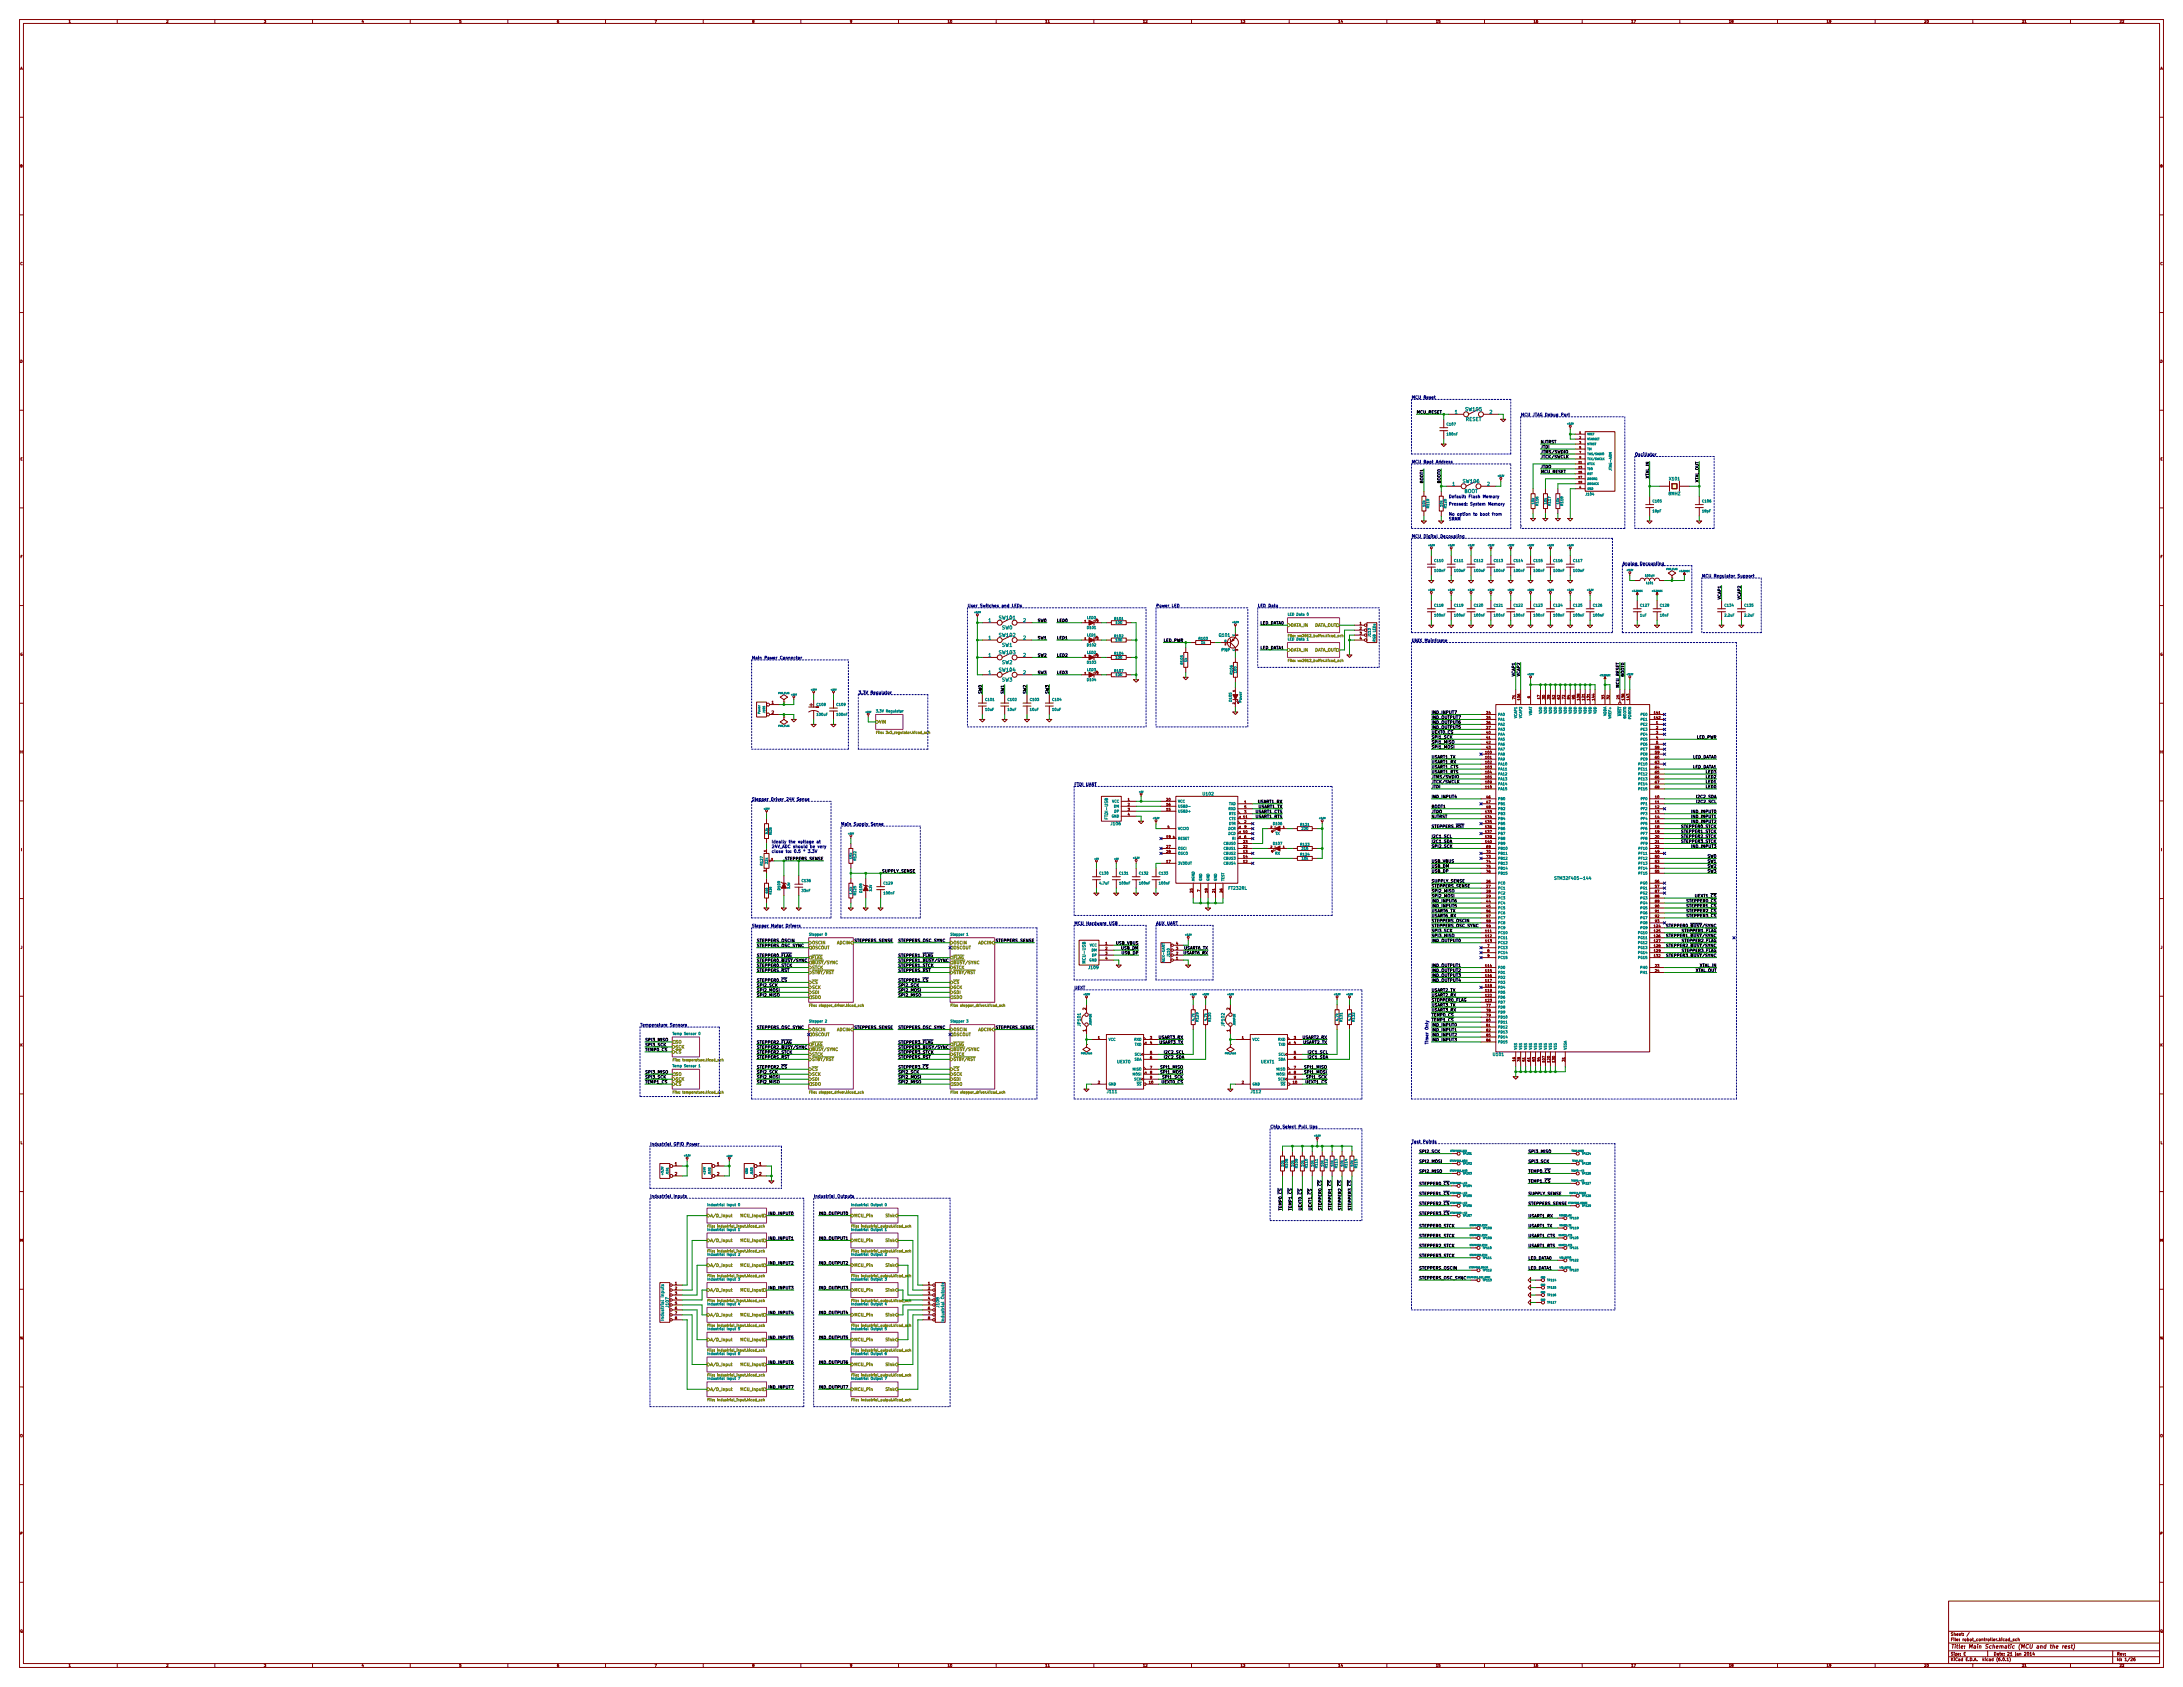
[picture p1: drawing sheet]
<svg xmlns="http://www.w3.org/2000/svg" width="1118mm" height="864mm" viewBox="0 0 1118 864" stroke-linecap="round" stroke-linejoin="round" font-family="sans-serif">
<defs><g id="words">
<g font-size="2.8" fill="#840000">
<text x="414" y="362">+</text>
<text x="999" y="844">Title: Main Schematic (MCU and the rest)</text>
</g>
<g font-size="2.5" fill="#008484">
<text x="745" y="212">1</text>
<text x="750" y="216">RESET</text>
<text x="750" y="210">SW105</text>
<text x="763" y="212">2</text>
<text x="744" y="249">1</text>
<text x="749" y="247">SW106</text>
<text x="761" y="249">2</text>
<text x="750" y="252">BOOT</text>
<text x="512" y="317">SW101</text>
<text x="506" y="319">1</text>
<text x="513" y="322">SW0</text>
<text x="524" y="319">2</text>
<text x="506" y="327">1</text>
<text x="512" y="326">SW102</text>
<text x="524" y="327">2</text>
<text x="512" y="335">SW103</text>
<text x="513" y="331">SW1</text>
<text x="506" y="336">1</text>
<text x="513" y="340">SW2</text>
<text x="524" y="336">2</text>
<text x="506" y="345">1</text>
<text x="512" y="344">SW104</text>
<text x="524" y="345">2</text>
<text x="513" y="349">SW3</text>
</g>
<g font-size="2.1" fill="#0000c2">
<text x="723" y="204">MCU Reset</text>
<text x="779" y="213">MCU JTAG Debug Port</text>
<text x="837" y="233">Oscillator</text>
<text x="723" y="237">MCU Boot Address</text>
<text x="742" y="255">Default: Flash Memory</text>
<text x="742" y="264">No option to boot from</text>
<text x="742" y="259">Pressed: System Memory</text>
<text x="742" y="266">SRAM</text>
<text x="723" y="275">MCU Digital Decoupling</text>
<text x="831" y="289">Analog Decoupling</text>
<text x="871" y="296">MCU Regulator Support</text>
<text x="495" y="311">User Switches and LEDs</text>
<text x="592" y="311">Power LED</text>
<text x="644" y="311">LED Data</text>
<text x="723" y="329">UNIX Mainframe</text>
<text x="385" y="338">Main Power Connector</text>
<text x="439" y="355">3.3V Regulator</text>
<text x="550" y="402">FTDI UART</text>
<text x="385" y="410">Stepper Driver 24V Sense</text>
<text x="431" y="423">Main Supply Sense</text>
<text x="395" y="432">Ideally the voltage at</text>
<text x="395" y="434">24V_ADC should be very</text>
<text x="395" y="437">close to: 0.5 * 3.3V</text>
<text x="550" y="473">MCU Hardware USB</text>
<text x="592" y="473">AUX UART</text>
<text x="385" y="475">Stepper Motor Drivers</text>
<text x="550" y="506">UEXT</text>
<text x="328" y="525">Temperature Sensors</text>
<text x="731" y="535" transform="rotate(-90 731 535)">Timer Only</text>
<text x="650" y="578">Chip Select Pull Ups</text>
<text x="333" y="586">Industrial GPIO Power</text>
<text x="723" y="585">Test Points</text>
<text x="333" y="613">Industrial Inputs</text>
<text x="417" y="613">Industrial Outputs</text>
</g>
<g font-size="2.1">
<text x="725" y="212">MCU_RESET</text>
<text x="789" y="227">NJTRST</text>
<text x="789" y="230">JTDI</text>
<text x="789" y="232">JTMS/SWDIO</text>
<text x="789" y="235">JTCK/SWCLK</text>
<text x="789" y="240">JTDO</text>
<text x="789" y="242">MCU_RESET</text>
<text x="844" y="245" transform="rotate(-90 844 245)">XTAL_IN</text>
<text x="729" y="247" transform="rotate(-90 729 247)">BOOT1</text>
<text x="738" y="247" transform="rotate(-90 738 247)">BOOT0</text>
<text x="870" y="247" transform="rotate(-90 870 247)">XTAL_OUT</text>
<text x="881" y="307" transform="rotate(-90 881 307)">VCAP1</text>
<text x="891" y="307" transform="rotate(-90 891 307)">VCAP2</text>
<text x="531" y="318">SW0</text>
<text x="541" y="318">LED0</text>
<text x="645" y="320">LED_DATA0</text>
<text x="531" y="327">SW1</text>
<text x="541" y="327">LED1</text>
<text x="596" y="329">LED_PWR</text>
<text x="645" y="332">LED_DATA1</text>
<text x="531" y="336">SW2</text>
<text x="541" y="336">LED2</text>
<text x="531" y="345">SW3</text>
<text x="541" y="345">LED3</text>
<text x="776" y="346" transform="rotate(-90 776 346)">VCAP1</text>
<text x="778" y="346" transform="rotate(-90 778 346)">VCAP2</text>
<text x="832" y="346" transform="rotate(-90 832 346)">BOOT0</text>
<text x="829" y="352" transform="rotate(-90 829 352)">MCU_RESET</text>
<text x="503" y="355" transform="rotate(-90 503 355)">SW0</text>
<text x="514" y="355" transform="rotate(-90 514 355)">SW1</text>
<text x="525" y="355" transform="rotate(-90 525 355)">SW2</text>
<text x="537" y="355" transform="rotate(-90 537 355)">SW3</text>
<text x="733" y="365">IND_INPUT7</text>
<text x="733" y="371">IND_OUTPUT6</text>
<text x="733" y="368">IND_OUTPUT7</text>
<text x="733" y="376">UEXT0_~{CS}</text>
<text x="733" y="373">IND_OUTPUT5</text>
<text x="733" y="378">SPI1_SCK</text>
<text x="733" y="383">SPI1_MOSI</text>
<text x="733" y="381">SPI1_MISO</text>
<text x="868" y="378">LED_PWR</text>
<text x="733" y="388">USART1_TX</text>
<text x="866" y="388">LED_DATA0</text>
<text x="733" y="396">USART1_RTS</text>
<text x="733" y="393">USART1_CTS</text>
<text x="733" y="391">USART1_RX</text>
<text x="866" y="393">LED_DATA1</text>
<text x="873" y="396">LED3</text>
<text x="733" y="401">JTCK/SWCLK</text>
<text x="733" y="398">JTMS/SWDIO</text>
<text x="873" y="398">LED2</text>
<text x="873" y="401">LED1</text>
<text x="733" y="404">JTDI</text>
<text x="873" y="404">LED0</text>
<text x="644" y="411">USART1_RX</text>
<text x="644" y="414">USART1_TX</text>
<text x="733" y="414">BOOT1</text>
<text x="733" y="409">IND_INPUT4</text>
<text x="869" y="409">I2C2_SDA</text>
<text x="869" y="411">I2C2_SCL</text>
<text x="643" y="419">USART1_RTS</text>
<text x="643" y="416">USART1_CTS</text>
<text x="733" y="416">JTDO</text>
<text x="733" y="419">NJTRST</text>
<text x="866" y="416">IND_INPUT0</text>
<text x="866" y="419">IND_INPUT1</text>
<text x="733" y="424">STEPPERS_~{RST}</text>
<text x="861" y="424">STEPPER0_STCK</text>
<text x="866" y="421">IND_INPUT2</text>
<text x="733" y="431">I2C1_SDA</text>
<text x="733" y="429">I2C1_SCL</text>
<text x="861" y="426">STEPPER1_STCK</text>
<text x="861" y="429">STEPPER2_STCK</text>
<text x="861" y="431">STEPPER3_STCK</text>
<text x="733" y="434">SPI2_SCK</text>
<text x="866" y="434">IND_INPUT3</text>
<text x="733" y="442">USB_VBUS</text>
<text x="874" y="442">SW1</text>
<text x="874" y="439">SW0</text>
<text x="452" y="447">SUPPLY_SENSE</text>
<text x="733" y="444">USB_DM</text>
<text x="733" y="447">USB_DP</text>
<text x="874" y="444">SW2</text>
<text x="874" y="447">SW3</text>
<text x="733" y="452">SUPPLY_SENSE</text>
<text x="733" y="454">STEPPERS_SENSE</text>
<text x="733" y="462">IND_INPUT6</text>
<text x="733" y="459">SPI2_MOSI</text>
<text x="733" y="457">SPI2_MISO</text>
<text x="862" y="462">STEPPER0_~{CS}</text>
<text x="866" y="459">UEXT1_~{CS}</text>
<text x="733" y="467">USART6_TX</text>
<text x="733" y="465">IND_INPUT5</text>
<text x="862" y="467">STEPPER2_~{CS}</text>
<text x="862" y="465">STEPPER1_~{CS}</text>
<text x="733" y="470">USART6_RX</text>
<text x="733" y="472">STEPPERS_OSCIN</text>
<text x="862" y="470">STEPPER3_~{CS}</text>
<text x="733" y="480">SPI3_MISO</text>
<text x="733" y="475">STEPPERS_OSC_SYNC</text>
<text x="733" y="477">SPI3_SCK</text>
<text x="853" y="480">STEPPER1_~{BUSY}/SYNC</text>
<text x="853" y="475">STEPPER0_~{BUSY}/SYNC</text>
<text x="859" y="477">STEPPER1_~{FLAG}</text>
<text x="387" y="485">STEPPERS_OSC_SYNC</text>
<text x="387" y="482">STEPPERS_OSCIN</text>
<text x="437" y="482">STEPPERS_SENSE</text>
<text x="460" y="482">STEPPERS_OSC_SYNC</text>
<text x="510" y="482">STEPPERS_SENSE</text>
<text x="571" y="484">USB_VBUS</text>
<text x="733" y="482">IND_OUTPUT0</text>
<text x="853" y="485">STEPPER2_~{BUSY}/SYNC</text>
<text x="859" y="482">STEPPER2_~{FLAG}</text>
<text x="387" y="490">STEPPER0_~{FLAG}</text>
<text x="460" y="490">STEPPER1_~{FLAG}</text>
<text x="574" y="486">USB_DM</text>
<text x="574" y="489">USB_DP</text>
<text x="606" y="489">USART6_RX</text>
<text x="853" y="490">STEPPER3_~{BUSY}/SYNC</text>
<text x="859" y="487">STEPPER3_~{FLAG}</text>
<text x="387" y="492">STEPPER0_~{BUSY}/SYNC</text>
<text x="387" y="495">STEPPER0_STCK</text>
<text x="387" y="498">STEPPERS_~{RST}</text>
<text x="460" y="495">STEPPER1_STCK</text>
<text x="460" y="498">STEPPERS_~{RST}</text>
<text x="460" y="492">STEPPER1_~{BUSY}/SYNC</text>
<text x="733" y="498">IND_OUTPUT2</text>
<text x="733" y="495">IND_OUTPUT1</text>
<text x="868" y="498">XTAL_OUT</text>
<text x="870" y="495">XTAL_IN</text>
<text x="387" y="503">STEPPER0_~{CS}</text>
<text x="460" y="503">STEPPER1_~{CS}</text>
<text x="733" y="500">IND_OUTPUT3</text>
<text x="733" y="503">IND_OUTPUT4</text>
<text x="387" y="508">SPI2_MOSI</text>
<text x="387" y="505">SPI2_SCK</text>
<text x="460" y="508">SPI2_MOSI</text>
<text x="460" y="505">SPI2_SCK</text>
<text x="733" y="508">USART2_TX</text>
<text x="387" y="510">SPI2_MISO</text>
<text x="460" y="510">SPI2_MISO</text>
<text x="733" y="510">USART2_RX</text>
<text x="733" y="515">USART3_TX</text>
<text x="733" y="513">STEPPER0_~{FLAG}</text>
<text x="733" y="518">USART3_RX</text>
<text x="733" y="520">TEMP0_~{CS}</text>
<text x="387" y="527">STEPPERS_OSC_SYNC</text>
<text x="437" y="527">STEPPERS_SENSE</text>
<text x="460" y="527">STEPPERS_OSC_SYNC</text>
<text x="510" y="527">STEPPERS_SENSE</text>
<text x="733" y="525">IND_INPUT0</text>
<text x="733" y="523">TEMP1_~{CS}</text>
<text x="330" y="533">SPI3_MISO</text>
<text x="593" y="532">USART3_RX</text>
<text x="667" y="532">USART2_RX</text>
<text x="733" y="533">IND_INPUT3</text>
<text x="733" y="531">IND_INPUT2</text>
<text x="733" y="528">IND_INPUT1</text>
<text x="330" y="536">SPI3_SCK</text>
<text x="330" y="538">TEMP0_~{CS}</text>
<text x="387" y="539">STEPPER2_STCK</text>
<text x="387" y="534">STEPPER2_~{FLAG}</text>
<text x="387" y="537">STEPPER2_~{BUSY}/SYNC</text>
<text x="460" y="537">STEPPER3_~{BUSY}/SYNC</text>
<text x="460" y="539">STEPPER3_STCK</text>
<text x="460" y="534">STEPPER3_~{FLAG}</text>
<text x="593" y="534">USART3_TX</text>
<text x="596" y="539">I2C2_SCL</text>
<text x="667" y="534">USART2_TX</text>
<text x="669" y="539">I2C1_SCL</text>
<text x="387" y="542">STEPPERS_~{RST}</text>
<text x="460" y="542">STEPPERS_~{RST}</text>
<text x="596" y="542">I2C2_SDA</text>
<text x="669" y="542">I2C1_SDA</text>
<text x="330" y="550">SPI3_MISO</text>
<text x="387" y="547">STEPPER2_~{CS}</text>
<text x="387" y="550">SPI2_SCK</text>
<text x="460" y="547">STEPPER3_~{CS}</text>
<text x="460" y="550">SPI2_SCK</text>
<text x="595" y="550">SPI1_MOSI</text>
<text x="595" y="547">SPI1_MISO</text>
<text x="668" y="547">SPI1_MISO</text>
<text x="668" y="550">SPI1_MOSI</text>
<text x="330" y="555">TEMP1_~{CS}</text>
<text x="330" y="552">SPI3_SCK</text>
<text x="387" y="555">SPI2_MISO</text>
<text x="387" y="552">SPI2_MOSI</text>
<text x="460" y="555">SPI2_MISO</text>
<text x="460" y="552">SPI2_MOSI</text>
<text x="593" y="555">UEXT0_~{CS}</text>
<text x="596" y="552">SPI1_SCK</text>
<text x="667" y="555">UEXT1_~{CS}</text>
<text x="669" y="552">SPI1_SCK</text>
<text x="726" y="590">SPI2_SCK</text>
<text x="782" y="590">SPI3_MISO</text>
<text x="726" y="595">SPI2_MOSI</text>
<text x="782" y="595">SPI3_SCK</text>
<text x="726" y="600">SPI2_MISO</text>
<text x="782" y="605">TEMP1_~{CS}</text>
<text x="782" y="600">TEMP0_~{CS}</text>
<text x="726" y="612">STEPPER1_~{CS}</text>
<text x="726" y="607">STEPPER0_~{CS}</text>
<text x="782" y="612">SUPPLY_SENSE</text>
<text x="726" y="617">STEPPER2_~{CS}</text>
<text x="782" y="617">STEPPERS_SENSE</text>
<text x="394" y="622">IND_INPUT0</text>
<text x="419" y="622">IND_OUTPUT0</text>
<text x="656" y="620" transform="rotate(-90 656 620)">TEMP0_~{CS}</text>
<text x="661" y="620" transform="rotate(-90 661 620)">TEMP1_~{CS}</text>
<text x="666" y="620" transform="rotate(-90 666 620)">UEXT0_~{CS}</text>
<text x="672" y="620" transform="rotate(-90 672 620)">UEXT1_~{CS}</text>
<text x="677" y="620" transform="rotate(-90 677 620)">STEPPER0_~{CS}</text>
<text x="682" y="620" transform="rotate(-90 682 620)">STEPPER1_~{CS}</text>
<text x="687" y="620" transform="rotate(-90 687 620)">STEPPER2_~{CS}</text>
<text x="692" y="620" transform="rotate(-90 692 620)">STEPPER3_~{CS}</text>
<text x="726" y="622">STEPPER3_~{CS}</text>
<text x="782" y="623">USART1_RX</text>
<text x="726" y="628">STEPPER0_STCK</text>
<text x="782" y="628">USART1_TX</text>
<text x="394" y="635">IND_INPUT1</text>
<text x="419" y="635">IND_OUTPUT1</text>
<text x="726" y="633">STEPPER1_STCK</text>
<text x="782" y="633">USART1_CTS</text>
<text x="726" y="638">STEPPER2_STCK</text>
<text x="782" y="638">USART1_RTS</text>
<text x="394" y="647">IND_INPUT2</text>
<text x="419" y="647">IND_OUTPUT2</text>
<text x="726" y="644">STEPPER3_STCK</text>
<text x="782" y="645">LED_DATA0</text>
<text x="726" y="650">STEPPERS_OSCIN</text>
<text x="782" y="650">LED_DATA1</text>
<text x="726" y="655">STEPPERS_OSC_SYNC</text>
<text x="394" y="660">IND_INPUT3</text>
<text x="419" y="660">IND_OUTPUT3</text>
<text x="394" y="673">IND_INPUT4</text>
<text x="419" y="673">IND_OUTPUT4</text>
<text x="394" y="685">IND_INPUT5</text>
<text x="419" y="685">IND_OUTPUT5</text>
<text x="394" y="698">IND_INPUT6</text>
<text x="419" y="698">IND_OUTPUT6</text>
<text x="394" y="711">IND_INPUT7</text>
<text x="419" y="711">IND_OUTPUT7</text>
</g>
<g font-size="2.1" fill="#008484">
<text x="855" y="246">X101</text>
<text x="854" y="253">8MHZ</text>
<text x="624" y="326">Q101</text>
<text x="625" y="334">PNP</text>
<text x="616" y="407">U102</text>
<text x="567" y="419" transform="rotate(-90 567 419)">FTDI-USB</text>
<text x="569" y="422">J106</text>
<text x="629" y="455">FT232RL</text>
<text x="797" y="450">STM32F405-144</text>
<text x="556" y="493" transform="rotate(-90 556 493)">MCU-USB</text>
<text x="557" y="496">J109</text>
<text x="553" y="525" transform="rotate(-90 553 525)">JP101</text>
<text x="627" y="525" transform="rotate(-90 627 525)">JP102</text>
<text x="572" y="544">UEXT0</text>
<text x="646" y="544">UEXT1</text>
<text x="765" y="541">U101</text>
<text x="567" y="560">J111</text>
<text x="641" y="560">J112</text>
<text x="342" y="669" transform="rotate(-90 342 669)">J107</text>
<text x="481" y="669" transform="rotate(-90 481 669)">J108</text>
<text x="340" y="675" transform="rotate(-90 340 675)">Industrial Inputs</text>
<text x="483" y="676" transform="rotate(-90 483 676)">Industrial Outputs</text>
</g>
<g font-size="2.1" fill="#848400">
<text x="661" y="321">DATA_IN</text>
<text x="673" y="321">DATA_OUT</text>
<text x="661" y="334">DATA_IN</text>
<text x="673" y="334">DATA_OUT</text>
<text x="450" y="370">VIN</text>
<text x="416" y="483">OSCIN</text>
<text x="416" y="486">OSCOUT</text>
<text x="429" y="483">ADCIN</text>
<text x="488" y="483">OSCIN</text>
<text x="488" y="486">OSCOUT</text>
<text x="501" y="483">ADCIN</text>
<text x="416" y="491">~{FLAG}</text>
<text x="488" y="491">~{FLAG}</text>
<text x="416" y="494">~{BUSY}/SYNC</text>
<text x="416" y="496">STCK</text>
<text x="488" y="494">~{BUSY}/SYNC</text>
<text x="488" y="496">STCK</text>
<text x="416" y="499">~{STBY/RST}</text>
<text x="416" y="504">~{CS}</text>
<text x="488" y="499">~{STBY/RST}</text>
<text x="488" y="504">~{CS}</text>
<text x="416" y="506">SCK</text>
<text x="416" y="509">SDI</text>
<text x="488" y="506">SCK</text>
<text x="488" y="509">SDI</text>
<text x="416" y="511">SDO</text>
<text x="488" y="511">SDO</text>
<text x="416" y="528">OSCIN</text>
<text x="429" y="528">ADCIN</text>
<text x="488" y="528">OSCIN</text>
<text x="501" y="528">ADCIN</text>
<text x="416" y="530">OSCOUT</text>
<text x="488" y="530">OSCOUT</text>
<text x="346" y="537">SCK</text>
<text x="346" y="534">SO</text>
<text x="416" y="535">~{FLAG}</text>
<text x="416" y="538">~{BUSY}/SYNC</text>
<text x="488" y="535">~{FLAG}</text>
<text x="488" y="538">~{BUSY}/SYNC</text>
<text x="416" y="543">~{STBY/RST}</text>
<text x="416" y="541">STCK</text>
<text x="488" y="543">~{STBY/RST}</text>
<text x="488" y="541">STCK</text>
<text x="346" y="551">SO</text>
<text x="416" y="548">~{CS}</text>
<text x="416" y="551">SCK</text>
<text x="488" y="548">~{CS}</text>
<text x="488" y="551">SCK</text>
<text x="346" y="553">SCK</text>
<text x="416" y="556">SDO</text>
<text x="416" y="553">SDI</text>
<text x="488" y="556">SDO</text>
<text x="488" y="553">SDI</text>
<text x="364" y="623">A/D_Input</text>
<text x="380" y="623">MCU_Input</text>
<text x="437" y="623">MCU_Pin</text>
<text x="454" y="623">Sink</text>
<text x="364" y="636">A/D_Input</text>
<text x="380" y="636">MCU_Input</text>
<text x="437" y="636">MCU_Pin</text>
<text x="454" y="636">Sink</text>
<text x="364" y="648">A/D_Input</text>
<text x="380" y="648">MCU_Input</text>
<text x="437" y="648">MCU_Pin</text>
<text x="454" y="648">Sink</text>
<text x="364" y="661">A/D_Input</text>
<text x="380" y="661">MCU_Input</text>
<text x="437" y="661">MCU_Pin</text>
<text x="454" y="661">Sink</text>
<text x="364" y="674">A/D_Input</text>
<text x="380" y="674">MCU_Input</text>
<text x="437" y="674">MCU_Pin</text>
<text x="454" y="674">Sink</text>
<text x="364" y="687">A/D_Input</text>
<text x="380" y="687">MCU_Input</text>
<text x="437" y="687">MCU_Pin</text>
<text x="454" y="687">Sink</text>
<text x="364" y="699">A/D_Input</text>
<text x="380" y="699">MCU_Input</text>
<text x="437" y="699">MCU_Pin</text>
<text x="454" y="699">Sink</text>
<text x="364" y="712">A/D_Input</text>
<text x="380" y="712">MCU_Input</text>
<text x="437" y="712">MCU_Pin</text>
<text x="454" y="712">Sink</text>
</g>
<g font-size="2.1" fill="#840000">
<text x="395" y="360">1</text>
<text x="395" y="366">2</text>
<text x="556" y="517" transform="rotate(-90 556 517)">2</text>
<text x="630" y="517" transform="rotate(-90 630 517)">2</text>
<text x="556" y="528" transform="rotate(-90 556 528)">1</text>
<text x="630" y="528" transform="rotate(-90 630 528)">1</text>
<text x="345" y="597">1</text>
<text x="367" y="597">1</text>
<text x="389" y="597">1</text>
<text x="345" y="602">2</text>
<text x="367" y="602">2</text>
<text x="389" y="602">2</text>
<text x="999" y="837">Sheet: /</text>
<text x="999" y="840">File: robot_controller.kicad_sch</text>
<text x="999" y="850">KiCad E.D.A. kicad (6.0.1)</text>
<text x="999" y="847">Size: E</text>
<text x="1021" y="847">Date: 21 jan 2014</text>
<text x="1084" y="847">Rev:</text>
<text x="1084" y="850">Id: 1/26</text>
</g>
<g font-size="2.1" fill="#008400">
<text x="402" y="440">STEPPERS_SENSE</text>
<text x="606" y="486">USART6_TX</text>
</g>
<g font-size="1.8" fill="#840000">
<text x="35" y="12">1</text>
<text x="85" y="12">2</text>
<text x="135" y="12">3</text>
<text x="185" y="12">4</text>
<text x="235" y="12">5</text>
<text x="285" y="12">6</text>
<text x="335" y="12">7</text>
<text x="385" y="12">8</text>
<text x="435" y="12">9</text>
<text x="485" y="12">10</text>
<text x="535" y="12">11</text>
<text x="585" y="12">12</text>
<text x="635" y="12">13</text>
<text x="685" y="12">14</text>
<text x="735" y="12">15</text>
<text x="785" y="12">16</text>
<text x="835" y="12">17</text>
<text x="885" y="12">18</text>
<text x="935" y="12">19</text>
<text x="985" y="12">20</text>
<text x="1035" y="12">21</text>
<text x="1085" y="12">22</text>
<text x="10" y="36">A</text>
<text x="1106" y="36">A</text>
<text x="10" y="86">B</text>
<text x="1106" y="86">B</text>
<text x="10" y="136">C</text>
<text x="1106" y="136">C</text>
<text x="10" y="186">D</text>
<text x="1106" y="186">D</text>
<text x="10" y="236">E</text>
<text x="1106" y="236">E</text>
<text x="10" y="286">F</text>
<text x="1106" y="286">F</text>
<text x="696" y="320">1</text>
<text x="696" y="322">2</text>
<text x="696" y="325">3</text>
<text x="696" y="327">4</text>
<text x="10" y="336">G</text>
<text x="1106" y="336">G</text>
<text x="776" y="358" transform="rotate(-90 776 358)">71</text>
<text x="778" y="358" transform="rotate(-90 778 358)">106</text>
<text x="783" y="357" transform="rotate(-90 783 357)">6</text>
<text x="788" y="358" transform="rotate(-90 788 358)">17</text>
<text x="791" y="358" transform="rotate(-90 791 358)">30</text>
<text x="793" y="358" transform="rotate(-90 793 358)">39</text>
<text x="796" y="358" transform="rotate(-90 796 358)">52</text>
<text x="799" y="358" transform="rotate(-90 799 358)">62</text>
<text x="801" y="358" transform="rotate(-90 801 358)">72</text>
<text x="804" y="358" transform="rotate(-90 804 358)">84</text>
<text x="806" y="358" transform="rotate(-90 806 358)">95</text>
<text x="809" y="358" transform="rotate(-90 809 358)">108</text>
<text x="811" y="358" transform="rotate(-90 811 358)">121</text>
<text x="814" y="358" transform="rotate(-90 814 358)">131</text>
<text x="816" y="358" transform="rotate(-90 816 358)">144</text>
<text x="821" y="358" transform="rotate(-90 821 358)">33</text>
<text x="824" y="358" transform="rotate(-90 824 358)">32</text>
<text x="829" y="358" transform="rotate(-90 829 358)">25</text>
<text x="832" y="358" transform="rotate(-90 832 358)">138</text>
<text x="834" y="358" transform="rotate(-90 834 358)">143</text>
<text x="761" y="366">34</text>
<text x="847" y="366">141</text>
<text x="761" y="368">35</text>
<text x="761" y="371">36</text>
<text x="847" y="368">142</text>
<text x="848" y="371">1</text>
<text x="761" y="373">37</text>
<text x="761" y="376">40</text>
<text x="848" y="373">2</text>
<text x="848" y="376">3</text>
<text x="761" y="378">41</text>
<text x="761" y="381">42</text>
<text x="761" y="383">43</text>
<text x="847" y="383">58</text>
<text x="848" y="378">4</text>
<text x="848" y="381">5</text>
<text x="10" y="386">H</text>
<text x="761" y="386">100</text>
<text x="761" y="388">101</text>
<text x="847" y="386">59</text>
<text x="847" y="388">60</text>
<text x="1106" y="386">H</text>
<text x="761" y="391">102</text>
<text x="761" y="393">103</text>
<text x="761" y="396">104</text>
<text x="847" y="391">63</text>
<text x="847" y="393">64</text>
<text x="847" y="396">65</text>
<text x="761" y="399">105</text>
<text x="761" y="401">109</text>
<text x="847" y="399">66</text>
<text x="847" y="401">67</text>
<text x="761" y="404">110</text>
<text x="847" y="404">68</text>
<text x="577" y="410">1</text>
<text x="577" y="412">2</text>
<text x="597" y="412">16</text>
<text x="597" y="410">20</text>
<text x="637" y="411">1</text>
<text x="637" y="414">5</text>
<text x="761" y="409">46</text>
<text x="761" y="411">47</text>
<text x="761" y="414">48</text>
<text x="847" y="409">10</text>
<text x="847" y="411">11</text>
<text x="847" y="414">12</text>
<text x="577" y="415">3</text>
<text x="577" y="418">4</text>
<text x="597" y="415">15</text>
<text x="637" y="419">11</text>
<text x="637" y="416">3</text>
<text x="761" y="416">133</text>
<text x="761" y="419">134</text>
<text x="847" y="416">13</text>
<text x="847" y="419">14</text>
<text x="598" y="424">4</text>
<text x="637" y="421">2</text>
<text x="637" y="424">9</text>
<text x="761" y="421">135</text>
<text x="761" y="424">136</text>
<text x="847" y="421">15</text>
<text x="847" y="424">18</text>
<text x="597" y="429">19</text>
<text x="637" y="426">10</text>
<text x="637" y="432">23</text>
<text x="637" y="429">6</text>
<text x="761" y="426">137</text>
<text x="761" y="429">139</text>
<text x="761" y="432">140</text>
<text x="847" y="426">19</text>
<text x="847" y="429">20</text>
<text x="847" y="432">21</text>
<text x="11" y="436">I</text>
<text x="597" y="434">27</text>
<text x="597" y="437">28</text>
<text x="637" y="437">13</text>
<text x="637" y="434">22</text>
<text x="761" y="434">69</text>
<text x="761" y="437">70</text>
<text x="847" y="434">22</text>
<text x="847" y="437">49</text>
<text x="1106" y="436">I</text>
<text x="597" y="442">17</text>
<text x="637" y="442">12</text>
<text x="637" y="439">14</text>
<text x="761" y="439">73</text>
<text x="761" y="442">74</text>
<text x="847" y="439">50</text>
<text x="847" y="442">53</text>
<text x="761" y="444">75</text>
<text x="761" y="447">76</text>
<text x="847" y="444">54</text>
<text x="847" y="447">55</text>
<text x="761" y="452">26</text>
<text x="761" y="454">27</text>
<text x="847" y="452">56</text>
<text x="847" y="454">57</text>
<text x="611" y="457" transform="rotate(-90 611 457)">25</text>
<text x="614" y="456" transform="rotate(-90 614 456)">7</text>
<text x="618" y="457" transform="rotate(-90 618 457)">18</text>
<text x="622" y="457" transform="rotate(-90 622 457)">21</text>
<text x="626" y="457" transform="rotate(-90 626 457)">26</text>
<text x="761" y="457">28</text>
<text x="761" y="459">29</text>
<text x="847" y="457">87</text>
<text x="847" y="459">88</text>
<text x="761" y="462">44</text>
<text x="761" y="465">45</text>
<text x="761" y="467">96</text>
<text x="847" y="462">89</text>
<text x="847" y="465">90</text>
<text x="847" y="467">91</text>
<text x="761" y="470">97</text>
<text x="761" y="472">98</text>
<text x="847" y="470">92</text>
<text x="847" y="472">93</text>
<text x="761" y="477">111</text>
<text x="761" y="480">112</text>
<text x="761" y="475">99</text>
<text x="847" y="475">124</text>
<text x="847" y="477">125</text>
<text x="847" y="480">126</text>
<text x="10" y="486">J</text>
<text x="566" y="484">1</text>
<text x="602" y="484">4</text>
<text x="761" y="482">113</text>
<text x="762" y="485">7</text>
<text x="847" y="482">127</text>
<text x="847" y="485">128</text>
<text x="1106" y="486">J</text>
<text x="566" y="486">2</text>
<text x="566" y="489">3</text>
<text x="566" y="491">4</text>
<text x="602" y="491">1</text>
<text x="602" y="489">2</text>
<text x="602" y="486">3</text>
<text x="762" y="487">8</text>
<text x="762" y="490">9</text>
<text x="847" y="487">129</text>
<text x="847" y="490">132</text>
<text x="761" y="495">114</text>
<text x="761" y="498">115</text>
<text x="847" y="495">23</text>
<text x="847" y="498">24</text>
<text x="761" y="500">116</text>
<text x="761" y="503">117</text>
<text x="761" y="505">118</text>
<text x="761" y="508">119</text>
<text x="761" y="510">122</text>
<text x="761" y="513">123</text>
<text x="761" y="515">77</text>
<text x="761" y="518">78</text>
<text x="761" y="520">79</text>
<text x="761" y="523">80</text>
<text x="761" y="526">81</text>
<text x="562" y="532">1</text>
<text x="589" y="532">3</text>
<text x="636" y="532">1</text>
<text x="662" y="532">3</text>
<text x="761" y="528">82</text>
<text x="761" y="531">85</text>
<text x="761" y="533">86</text>
<text x="10" y="536">K</text>
<text x="589" y="534">4</text>
<text x="589" y="539">5</text>
<text x="662" y="534">4</text>
<text x="662" y="539">5</text>
<text x="1106" y="536">K</text>
<text x="589" y="542">6</text>
<text x="662" y="542">6</text>
<text x="776" y="543" transform="rotate(-90 776 543)">16</text>
<text x="778" y="543" transform="rotate(-90 778 543)">38</text>
<text x="781" y="543" transform="rotate(-90 781 543)">51</text>
<text x="783" y="543" transform="rotate(-90 783 543)">61</text>
<text x="786" y="543" transform="rotate(-90 786 543)">83</text>
<text x="788" y="543" transform="rotate(-90 788 543)">94</text>
<text x="791" y="544" transform="rotate(-90 791 544)">107</text>
<text x="793" y="544" transform="rotate(-90 793 544)">120</text>
<text x="796" y="544" transform="rotate(-90 796 544)">130</text>
<text x="801" y="543" transform="rotate(-90 801 543)">31</text>
<text x="589" y="547">7</text>
<text x="589" y="550">8</text>
<text x="662" y="547">7</text>
<text x="662" y="550">8</text>
<text x="562" y="555">2</text>
<text x="588" y="555">10</text>
<text x="589" y="552">9</text>
<text x="636" y="555">2</text>
<text x="662" y="555">10</text>
<text x="662" y="552">9</text>
<text x="10" y="586">L</text>
<text x="1106" y="586">L</text>
<text x="10" y="636">M</text>
<text x="1106" y="636">M</text>
<text x="346" y="658">1</text>
<text x="475" y="658">1</text>
<text x="346" y="660">2</text>
<text x="346" y="663">3</text>
<text x="346" y="665">4</text>
<text x="475" y="660">2</text>
<text x="475" y="663">3</text>
<text x="475" y="665">4</text>
<text x="346" y="668">5</text>
<text x="346" y="670">6</text>
<text x="475" y="668">5</text>
<text x="475" y="670">6</text>
<text x="346" y="673">7</text>
<text x="346" y="675">8</text>
<text x="475" y="673">7</text>
<text x="475" y="675">8</text>
<text x="10" y="686">N</text>
<text x="1106" y="686">N</text>
<text x="10" y="736">O</text>
<text x="1106" y="736">O</text>
<text x="10" y="786">P</text>
<text x="1106" y="786">P</text>
<text x="10" y="836">Q</text>
<text x="1106" y="836">Q</text>
<text x="35" y="853">1</text>
<text x="85" y="853">2</text>
<text x="135" y="853">3</text>
<text x="185" y="853">4</text>
<text x="235" y="853">5</text>
<text x="285" y="853">6</text>
<text x="335" y="853">7</text>
<text x="385" y="853">8</text>
<text x="435" y="853">9</text>
<text x="485" y="853">10</text>
<text x="535" y="853">11</text>
<text x="585" y="853">12</text>
<text x="635" y="853">13</text>
<text x="685" y="853">14</text>
<text x="735" y="853">15</text>
<text x="785" y="853">16</text>
<text x="835" y="853">17</text>
<text x="885" y="853">18</text>
<text x="935" y="853">19</text>
<text x="985" y="853">20</text>
<text x="1035" y="853">21</text>
<text x="1085" y="853">22</text>
</g>
<g font-size="1.8" fill="#008484">
<text x="741" y="218">C107</text>
<text x="741" y="223">100nF</text>
<text x="825" y="241" transform="rotate(-90 825 241)">JTAG-ARM</text>
<text x="812" y="254">J104</text>
<text x="846" y="257">C105</text>
<text x="872" y="257">C106</text>
<text x="730" y="259" transform="rotate(-90 730 259)">10k</text>
<text x="732" y="260" transform="rotate(-90 732 260)">R119</text>
<text x="739" y="259" transform="rotate(-90 739 259)">10k</text>
<text x="741" y="260" transform="rotate(-90 741 260)">R120</text>
<text x="785" y="258" transform="rotate(-90 785 258)">10k</text>
<text x="788" y="259" transform="rotate(-90 788 259)">R116</text>
<text x="792" y="258" transform="rotate(-90 792 258)">10k</text>
<text x="794" y="259" transform="rotate(-90 794 259)">R117</text>
<text x="798" y="258" transform="rotate(-90 798 258)">10k</text>
<text x="800" y="259" transform="rotate(-90 800 259)">R118</text>
<text x="846" y="262">18pF</text>
<text x="872" y="262">18pF</text>
<text x="734" y="288">C110</text>
<text x="745" y="288">C111</text>
<text x="755" y="288">C112</text>
<text x="765" y="288">C113</text>
<text x="775" y="288">C114</text>
<text x="785" y="288">C115</text>
<text x="795" y="288">C116</text>
<text x="806" y="288">C117</text>
<text x="735" y="293">100nF</text>
<text x="745" y="293">100nF</text>
<text x="755" y="293">100nF</text>
<text x="765" y="293">100nF</text>
<text x="775" y="293">100nF</text>
<text x="785" y="293">100nF</text>
<text x="795" y="293">100nF</text>
<text x="806" y="293">100nF</text>
<text x="734" y="311">C118</text>
<text x="745" y="311">C119</text>
<text x="755" y="311">C120</text>
<text x="765" y="311">C121</text>
<text x="775" y="311">C122</text>
<text x="785" y="311">C123</text>
<text x="795" y="311">C124</text>
<text x="806" y="311">C125</text>
<text x="816" y="311">C126</text>
<text x="840" y="311">C127</text>
<text x="850" y="311">C128</text>
<text x="883" y="311">C134</text>
<text x="893" y="311">C135</text>
<text x="557" y="317">LED0</text>
<text x="571" y="317">R101</text>
<text x="660" y="315">LED Data 0</text>
<text x="735" y="316">100nF</text>
<text x="745" y="316">100nF</text>
<text x="755" y="316">100nF</text>
<text x="765" y="316">100nF</text>
<text x="775" y="316">100nF</text>
<text x="785" y="316">100nF</text>
<text x="795" y="316">100nF</text>
<text x="806" y="316">100nF</text>
<text x="816" y="316">100nF</text>
<text x="840" y="316">1uF</text>
<text x="850" y="316">10nF</text>
<text x="883" y="316">2.2uF</text>
<text x="893" y="316">2.2uF</text>
<text x="557" y="322">D101</text>
<text x="571" y="319">100</text>
<text x="557" y="326">LED1</text>
<text x="571" y="326">R102</text>
<text x="571" y="328">100</text>
<text x="614" y="328">R103</text>
<text x="615" y="330">1k</text>
<text x="660" y="328">LED Data 1</text>
<text x="702" y="326" transform="rotate(-90 702 326)">J113</text>
<text x="704" y="328" transform="rotate(-90 704 328)">RGB LEDs</text>
<text x="557" y="335">LED2</text>
<text x="557" y="331">D102</text>
<text x="571" y="335">R104</text>
<text x="557" y="340">D103</text>
<text x="571" y="337">100</text>
<text x="606" y="340" transform="rotate(-90 606 340)">R105</text>
<text x="608" y="339" transform="rotate(-90 608 339)">1k</text>
<text x="557" y="344">LED3</text>
<text x="571" y="344">R107</text>
<text x="571" y="346">100</text>
<text x="631" y="345" transform="rotate(-90 631 345)">R106</text>
<text x="633" y="344" transform="rotate(-90 633 344)">100</text>
<text x="557" y="349">D104</text>
<text x="505" y="359">C101</text>
<text x="516" y="359">C102</text>
<text x="527" y="359">C103</text>
<text x="539" y="359">C104</text>
<text x="631" y="359" transform="rotate(-90 631 359)">D105</text>
<text x="636" y="360" transform="rotate(-90 636 360)">Power</text>
<text x="418" y="361">C108</text>
<text x="428" y="361">C109</text>
<text x="449" y="365">3.3V Regulator</text>
<text x="505" y="364">10uF</text>
<text x="516" y="364">10uF</text>
<text x="527" y="364">10uF</text>
<text x="539" y="364">10uF</text>
<text x="789" y="365" transform="rotate(-90 789 365)">VDD</text>
<text x="792" y="365" transform="rotate(-90 792 365)">VDD</text>
<text x="794" y="365" transform="rotate(-90 794 365)">VDD</text>
<text x="797" y="365" transform="rotate(-90 797 365)">VDD</text>
<text x="799" y="365" transform="rotate(-90 799 365)">VDD</text>
<text x="802" y="365" transform="rotate(-90 802 365)">VDD</text>
<text x="805" y="365" transform="rotate(-90 805 365)">VDD</text>
<text x="807" y="365" transform="rotate(-90 807 365)">VDD</text>
<text x="810" y="365" transform="rotate(-90 810 365)">VDD</text>
<text x="812" y="365" transform="rotate(-90 812 365)">VDD</text>
<text x="815" y="365" transform="rotate(-90 815 365)">VDD</text>
<text x="817" y="365" transform="rotate(-90 817 365)">VDD</text>
<text x="418" y="366">100uF</text>
<text x="428" y="366">100nF</text>
<text x="767" y="366">PA0</text>
<text x="767" y="369">PA1</text>
<text x="767" y="371">PA2</text>
<text x="777" y="368" transform="rotate(-90 777 368)">VCAP1</text>
<text x="779" y="368" transform="rotate(-90 779 368)">VCAP2</text>
<text x="784" y="367" transform="rotate(-90 784 367)">VBAT</text>
<text x="822" y="367" transform="rotate(-90 822 367)">VDDA</text>
<text x="825" y="367" transform="rotate(-90 825 367)">VREF+</text>
<text x="830" y="368" transform="rotate(-90 830 368)">~{NRST}</text>
<text x="832" y="368" transform="rotate(-90 832 368)">BOOT0</text>
<text x="835" y="368" transform="rotate(-90 835 368)">PDRON</text>
<text x="840" y="371">PE2</text>
<text x="840" y="366">PE0</text>
<text x="840" y="369">PE1</text>
<text x="767" y="374">PA3</text>
<text x="767" y="377">PA4</text>
<text x="840" y="374">PE3</text>
<text x="840" y="377">PE4</text>
<text x="767" y="379">PA5</text>
<text x="767" y="382">PA6</text>
<text x="840" y="379">PE5</text>
<text x="840" y="382">PE6</text>
<text x="767" y="387">PA8</text>
<text x="767" y="389">PA9</text>
<text x="767" y="384">PA7</text>
<text x="840" y="384">PE7</text>
<text x="840" y="387">PE8</text>
<text x="840" y="389">PE9</text>
<text x="767" y="392">PA10</text>
<text x="767" y="394">PA11</text>
<text x="839" y="392">PE10</text>
<text x="839" y="394">PE11</text>
<text x="767" y="397">PA12</text>
<text x="767" y="399">PA13</text>
<text x="767" y="402">PA14</text>
<text x="839" y="397">PE12</text>
<text x="839" y="399">PE13</text>
<text x="839" y="402">PE14</text>
<text x="767" y="404">PA15</text>
<text x="839" y="404">PE15</text>
<text x="569" y="411">VCC</text>
<text x="570" y="413">DM</text>
<text x="603" y="413">USBD-</text>
<text x="603" y="411">VCC</text>
<text x="629" y="412">TXD</text>
<text x="767" y="410">PB0</text>
<text x="767" y="412">PB1</text>
<text x="840" y="410">PF0</text>
<text x="840" y="412">PF1</text>
<text x="569" y="418">GND</text>
<text x="571" y="416">DP</text>
<text x="603" y="416">USBD+</text>
<text x="629" y="415">RXD</text>
<text x="629" y="420">CTS</text>
<text x="629" y="417">RTS</text>
<text x="767" y="417">PB3</text>
<text x="767" y="420">PB4</text>
<text x="767" y="415">PB2</text>
<text x="840" y="415">PF2</text>
<text x="840" y="417">PF3</text>
<text x="840" y="420">PF4</text>
<text x="603" y="425">VCCIO</text>
<text x="629" y="425">DCR</text>
<text x="629" y="422">DTR</text>
<text x="652" y="422">D106</text>
<text x="666" y="423">R121</text>
<text x="667" y="425">220</text>
<text x="767" y="422">PB5</text>
<text x="767" y="425">PB6</text>
<text x="840" y="422">PF5</text>
<text x="840" y="425">PF6</text>
<text x="603" y="430">RESET</text>
<text x="629" y="427">DCD</text>
<text x="631" y="430">RI</text>
<text x="653" y="427">TX</text>
<text x="767" y="427">PB7</text>
<text x="767" y="430">PB8</text>
<text x="840" y="427">PF7</text>
<text x="840" y="430">PF8</text>
<text x="603" y="435">OSCI</text>
<text x="603" y="438">OSCO</text>
<text x="627" y="438">CBUS2</text>
<text x="627" y="435">CBUS1</text>
<text x="627" y="432">CBUS0</text>
<text x="652" y="432">D107</text>
<text x="653" y="438">RX</text>
<text x="666" y="433">R123</text>
<text x="667" y="435">316</text>
<text x="767" y="432">PB9</text>
<text x="767" y="435">PB10</text>
<text x="767" y="438">PB11</text>
<text x="839" y="435">PF10</text>
<text x="839" y="438">PF11</text>
<text x="840" y="432">PF9</text>
<text x="391" y="443" transform="rotate(-90 391 443)">R127</text>
<text x="393" y="442" transform="rotate(-90 393 442)">22k</text>
<text x="436" y="440" transform="rotate(-90 436 440)">15k</text>
<text x="438" y="440" transform="rotate(-90 438 440)">R122</text>
<text x="603" y="443">3V3OUT</text>
<text x="627" y="443">CBUS4</text>
<text x="627" y="440">CBUS3</text>
<text x="666" y="438">R124</text>
<text x="667" y="440">10k</text>
<text x="767" y="440">PB12</text>
<text x="767" y="443">PB13</text>
<text x="839" y="440">PF12</text>
<text x="839" y="443">PF13</text>
<text x="563" y="448">C130</text>
<text x="573" y="448">C131</text>
<text x="583" y="448">C132</text>
<text x="594" y="448">C133</text>
<text x="767" y="445">PB14</text>
<text x="767" y="448">PB15</text>
<text x="839" y="445">PF14</text>
<text x="839" y="448">PF15</text>
<text x="399" y="456" transform="rotate(-90 399 456)">D109</text>
<text x="411" y="451">C136</text>
<text x="453" y="453">C129</text>
<text x="563" y="453">4.7uF</text>
<text x="573" y="453">100nF</text>
<text x="583" y="453">100nF</text>
<text x="594" y="453">100nF</text>
<text x="612" y="451" transform="rotate(-90 612 451)">AGND</text>
<text x="615" y="451" transform="rotate(-90 615 451)">GND</text>
<text x="619" y="451" transform="rotate(-90 619 451)">GND</text>
<text x="623" y="451" transform="rotate(-90 623 451)">GND</text>
<text x="627" y="451" transform="rotate(-90 627 451)">TEST</text>
<text x="767" y="453">PC0</text>
<text x="767" y="455">PC1</text>
<text x="840" y="453">PG0</text>
<text x="840" y="455">PG1</text>
<text x="411" y="457">33nF</text>
<text x="436" y="458" transform="rotate(-90 436 458)">1.1k</text>
<text x="438" y="458" transform="rotate(-90 438 458)">R125</text>
<text x="441" y="457" transform="rotate(-90 441 457)">D108</text>
<text x="453" y="458">100nF</text>
<text x="767" y="458">PC2</text>
<text x="767" y="460">PC3</text>
<text x="840" y="458">PG2</text>
<text x="840" y="460">PG3</text>
<text x="767" y="463">PC4</text>
<text x="767" y="465">PC5</text>
<text x="767" y="468">PC6</text>
<text x="840" y="463">PG4</text>
<text x="840" y="465">PG5</text>
<text x="840" y="468">PG6</text>
<text x="767" y="471">PC7</text>
<text x="767" y="473">PC8</text>
<text x="840" y="471">PG7</text>
<text x="840" y="473">PG8</text>
<text x="415" y="479">Stepper 0</text>
<text x="487" y="479">Stepper 1</text>
<text x="767" y="478">PC10</text>
<text x="767" y="476">PC9</text>
<text x="839" y="478">PG10</text>
<text x="840" y="476">PG9</text>
<text x="558" y="485">VCC</text>
<text x="767" y="481">PC11</text>
<text x="767" y="483">PC12</text>
<text x="767" y="486">PC13</text>
<text x="839" y="481">PG11</text>
<text x="839" y="483">PG12</text>
<text x="839" y="486">PG13</text>
<text x="559" y="487">DM</text>
<text x="559" y="490">DP</text>
<text x="599" y="490" transform="rotate(-90 599 490)">J110</text>
<text x="767" y="488">PC14</text>
<text x="767" y="491">PC15</text>
<text x="839" y="488">PG14</text>
<text x="839" y="491">PG15</text>
<text x="558" y="492">GND</text>
<text x="596" y="492" transform="rotate(-90 596 492)">AUX-UART</text>
<text x="767" y="496">PD0</text>
<text x="840" y="496">PH0</text>
<text x="767" y="498">PD1</text>
<text x="767" y="501">PD2</text>
<text x="767" y="504">PD3</text>
<text x="840" y="498">PH1</text>
<text x="767" y="506">PD4</text>
<text x="767" y="509">PD5</text>
<text x="767" y="511">PD6</text>
<text x="767" y="514">PD7</text>
<text x="767" y="516">PD8</text>
<text x="767" y="519">PD9</text>
<text x="767" y="521">PD10</text>
<text x="415" y="523">Stepper 2</text>
<text x="487" y="523">Stepper 3</text>
<text x="612" y="522" transform="rotate(-90 612 522)">4.7k</text>
<text x="614" y="523" transform="rotate(-90 614 523)">R129</text>
<text x="618" y="522" transform="rotate(-90 618 522)">4.7k</text>
<text x="620" y="523" transform="rotate(-90 620 523)">R130</text>
<text x="685" y="522" transform="rotate(-90 685 522)">4.7k</text>
<text x="687" y="523" transform="rotate(-90 687 523)">R131</text>
<text x="692" y="522" transform="rotate(-90 692 522)">4.7k</text>
<text x="694" y="523" transform="rotate(-90 694 523)">R132</text>
<text x="767" y="524">PD11</text>
<text x="767" y="526">PD12</text>
<text x="345" y="530">Temp Sensor 0</text>
<text x="567" y="533">VCC</text>
<text x="581" y="533">RXD</text>
<text x="641" y="533">VCC</text>
<text x="654" y="533">RXD</text>
<text x="767" y="529">PD13</text>
<text x="767" y="531">PD14</text>
<text x="581" y="535">TXD</text>
<text x="655" y="535">TXD</text>
<text x="767" y="534">PD15</text>
<text x="777" y="537" transform="rotate(-90 777 537)">VSS</text>
<text x="779" y="537" transform="rotate(-90 779 537)">VSS</text>
<text x="782" y="537" transform="rotate(-90 782 537)">VSS</text>
<text x="784" y="537" transform="rotate(-90 784 537)">VSS</text>
<text x="787" y="537" transform="rotate(-90 787 537)">VSS</text>
<text x="789" y="537" transform="rotate(-90 789 537)">VSS</text>
<text x="792" y="537" transform="rotate(-90 792 537)">VSS</text>
<text x="794" y="537" transform="rotate(-90 794 537)">VSS</text>
<text x="797" y="537" transform="rotate(-90 797 537)">VSS</text>
<text x="802" y="537" transform="rotate(-90 802 537)">VSSA</text>
<text x="581" y="543">SDA</text>
<text x="581" y="540">SCL</text>
<text x="654" y="543">SDA</text>
<text x="655" y="540">SCL</text>
<text x="345" y="546">Temp Sensor 1</text>
<text x="580" y="548">MISO</text>
<text x="580" y="551">MOSI</text>
<text x="654" y="548">MISO</text>
<text x="654" y="551">MOSI</text>
<text x="567" y="556">GND</text>
<text x="581" y="556">~{SS}</text>
<text x="581" y="553">SCK</text>
<text x="641" y="556">GND</text>
<text x="654" y="556">~{SS}</text>
<text x="654" y="553">SCK</text>
<text x="657" y="597" transform="rotate(-90 657 597)">10k</text>
<text x="659" y="598" transform="rotate(-90 659 598)">R108</text>
<text x="662" y="597" transform="rotate(-90 662 597)">10k</text>
<text x="664" y="598" transform="rotate(-90 664 598)">R109</text>
<text x="667" y="597" transform="rotate(-90 667 597)">10k</text>
<text x="669" y="598" transform="rotate(-90 669 598)">R110</text>
<text x="672" y="597" transform="rotate(-90 672 597)">10k</text>
<text x="674" y="598" transform="rotate(-90 674 598)">R111</text>
<text x="678" y="597" transform="rotate(-90 678 597)">10k</text>
<text x="680" y="598" transform="rotate(-90 680 598)">R112</text>
<text x="683" y="597" transform="rotate(-90 683 597)">10k</text>
<text x="685" y="598" transform="rotate(-90 685 598)">R113</text>
<text x="688" y="597" transform="rotate(-90 688 597)">10k</text>
<text x="690" y="598" transform="rotate(-90 690 598)">R114</text>
<text x="693" y="597" transform="rotate(-90 693 597)">10k</text>
<text x="695" y="598" transform="rotate(-90 695 598)">R115</text>
<text x="363" y="617">Industrial Input 0</text>
<text x="437" y="617">Industrial Output 0</text>
<text x="363" y="630">Industrial Input 1</text>
<text x="363" y="643">Industrial Input 2</text>
<text x="363" y="655">Industrial Input 3</text>
<text x="437" y="655">Industrial Output 3</text>
<text x="363" y="668">Industrial Input 4</text>
<text x="437" y="668">Industrial Output 4</text>
<text x="363" y="681">Industrial Input 5</text>
<text x="437" y="681">Industrial Output 5</text>
<text x="363" y="694">Industrial Input 6</text>
<text x="363" y="706">Industrial Input 7</text>
<text x="437" y="706">Industrial Output 7</text>
</g>
<g font-size="1.8" fill="#848400">
<text x="661" y="326">File: ws2812_buffer.kicad_sch</text>
<text x="661" y="339">File: ws2812_buffer.kicad_sch</text>
<text x="450" y="376">File: 3v3_regulator.kicad_sch</text>
<text x="415" y="515">File: stepper_driver.kicad_sch</text>
<text x="488" y="515">File: stepper_driver.kicad_sch</text>
<text x="346" y="543">File: temperature.kicad_sch</text>
<text x="346" y="560">File: temperature.kicad_sch</text>
<text x="415" y="560">File: stepper_driver.kicad_sch</text>
<text x="488" y="560">File: stepper_driver.kicad_sch</text>
<text x="364" y="628">File: industrial_input.kicad_sch</text>
<text x="437" y="628">File: industrial_output.kicad_sch</text>
<text x="437" y="630">Industrial Output 1</text>
<text x="364" y="641">File: industrial_input.kicad_sch</text>
<text x="437" y="641">File: industrial_output.kicad_sch</text>
<text x="437" y="643">Industrial Output 2</text>
<text x="364" y="654">File: industrial_input.kicad_sch</text>
<text x="437" y="654">File: industrial_output.kicad_sch</text>
<text x="364" y="666">File: industrial_input.kicad_sch</text>
<text x="437" y="666">File: industrial_output.kicad_sch</text>
<text x="364" y="679">File: industrial_input.kicad_sch</text>
<text x="437" y="679">File: industrial_output.kicad_sch</text>
<text x="364" y="692">File: industrial_input.kicad_sch</text>
<text x="437" y="694">Industrial Output 6</text>
<text x="437" y="692">File: industrial_output.kicad_sch</text>
<text x="364" y="705">File: industrial_input.kicad_sch</text>
<text x="437" y="705">File: industrial_output.kicad_sch</text>
<text x="364" y="717">File: industrial_input.kicad_sch</text>
<text x="437" y="717">File: industrial_output.kicad_sch</text>
</g>
<g font-size="1.4" fill="#840000">
<text x="809" y="222">1</text>
<text x="809" y="225">2</text>
<text x="809" y="227">3</text>
<text x="809" y="230">5</text>
<text x="809" y="232">7</text>
<text x="808" y="237">11</text>
<text x="808" y="240">13</text>
<text x="809" y="235">9</text>
<text x="808" y="242">15</text>
<text x="808" y="245">17</text>
<text x="808" y="247">19</text>
<text x="809" y="250">4</text>
<text x="555" y="319">1</text>
<text x="562" y="319">2</text>
<text x="555" y="327">1</text>
<text x="562" y="327">2</text>
<text x="634" y="326" transform="rotate(-90 634 326)">1</text>
<text x="627" y="330">2</text>
<text x="634" y="333" transform="rotate(-90 634 333)">3</text>
<text x="555" y="336">1</text>
<text x="562" y="336">2</text>
<text x="555" y="345">1</text>
<text x="562" y="345">2</text>
<text x="632" y="354" transform="rotate(-90 632 354)">1</text>
<text x="632" y="360" transform="rotate(-90 632 360)">2</text>
<text x="650" y="424">2</text>
<text x="657" y="424">1</text>
<text x="392" y="436" transform="rotate(-90 392 436)">1</text>
<text x="650" y="434">2</text>
<text x="657" y="434">1</text>
<text x="395" y="440">2</text>
<text x="392" y="446" transform="rotate(-90 392 446)">3</text>
</g>
<g font-size="1.4" fill="#008484">
<text x="813" y="223">VREF</text>
<text x="813" y="225">VTARGET</text>
<text x="813" y="228">NTRST</text>
<text x="813" y="230">TDI</text>
<text x="813" y="233">TMS/SWDIO</text>
<text x="813" y="238">RTCK</text>
<text x="813" y="235">TCK/SWCLK</text>
<text x="813" y="241">TDO</text>
<text x="813" y="243">RST</text>
<text x="813" y="246">DBGRQ</text>
<text x="813" y="248">DBGACK</text>
<text x="813" y="251">GND</text>
<text x="842" y="295">100uH</text>
<text x="843" y="299">L101</text>
<text x="627" y="329">B</text>
<text x="632" y="326" transform="rotate(-90 632 326)">E</text>
<text x="632" y="333" transform="rotate(-90 632 333)">C</text>
<text x="389" y="365" transform="rotate(-90 389 365)">Power</text>
<text x="392" y="365" transform="rotate(-90 392 365)">J105</text>
<text x="393" y="427" transform="rotate(-90 393 427)">3.3k</text>
<text x="395" y="427" transform="rotate(-90 395 427)">R126</text>
<text x="404" y="455" transform="rotate(-90 404 455)">3.3V</text>
<text x="393" y="457" transform="rotate(-90 393 457)">820</text>
<text x="395" y="458" transform="rotate(-90 395 458)">R128</text>
<text x="446" y="456" transform="rotate(-90 446 456)">3.3V</text>
<text x="559" y="525" transform="rotate(-90 559 525)">JUMPER</text>
<text x="632" y="525" transform="rotate(-90 632 525)">JUMPER</text>
<text x="749" y="591">TP101</text>
<text x="810" y="591">TP124</text>
<text x="749" y="596">TP102</text>
<text x="810" y="596">TP125</text>
<text x="340" y="601" transform="rotate(-90 340 601)">+3.3V</text>
<text x="342" y="601" transform="rotate(-90 342 601)">J101</text>
<text x="361" y="601" transform="rotate(-90 361 601)">+24V</text>
<text x="364" y="601" transform="rotate(-90 364 601)">J102</text>
<text x="383" y="601" transform="rotate(-90 383 601)">GND</text>
<text x="385" y="601" transform="rotate(-90 385 601)">J103</text>
<text x="749" y="601">TP103</text>
<text x="810" y="601">TP126</text>
<text x="749" y="608">TP104</text>
<text x="810" y="606">TP127</text>
<text x="749" y="618">TP106</text>
<text x="749" y="613">TP105</text>
<text x="810" y="618">TP129</text>
<text x="810" y="613">TP128</text>
<text x="749" y="623">TP107</text>
<text x="759" y="629">TP108</text>
<text x="804" y="624">TP118</text>
<text x="804" y="629">TP119</text>
<text x="759" y="634">TP109</text>
<text x="804" y="634">TP120</text>
<text x="759" y="639">TP110</text>
<text x="804" y="639">TP121</text>
<text x="759" y="644">TP111</text>
<text x="804" y="646">TP122</text>
<text x="759" y="651">TP112</text>
<text x="804" y="651">TP123</text>
<text x="759" y="656">TP113</text>
<text x="792" y="660">TP115</text>
<text x="792" y="656">TP114</text>
<text x="792" y="663">TP116</text>
<text x="792" y="667">TP117</text>
</g>
<g font-size="1.1" fill="#008484">
<text x="803" y="217">+3.3V</text>
<text x="767" y="244">+3.3V</text>
<text x="731" y="280">+3.3V</text>
<text x="742" y="280">+3.3V</text>
<text x="752" y="280">+3.3V</text>
<text x="762" y="280">+3.3V</text>
<text x="772" y="280">+3.3V</text>
<text x="782" y="280">+3.3V</text>
<text x="792" y="280">+3.3V</text>
<text x="803" y="280">+3.3V</text>
<text x="833" y="292">+3.3V</text>
<text x="853" y="292">PWR_FLAG</text>
<text x="860" y="293">+3.3VADC</text>
<text x="731" y="302">+3.3V</text>
<text x="742" y="302">+3.3V</text>
<text x="752" y="302">+3.3V</text>
<text x="762" y="302">+3.3V</text>
<text x="772" y="302">+3.3V</text>
<text x="782" y="302">+3.3V</text>
<text x="792" y="302">+3.3V</text>
<text x="803" y="302">+3.3V</text>
<text x="813" y="302">+3.3V</text>
<text x="836" y="303">+3.3VADC</text>
<text x="846" y="303">+3.3VADC</text>
<text x="499" y="314">+3.3V</text>
<text x="631" y="319">+3.3V</text>
<text x="782" y="346">+3.3V</text>
<text x="819" y="346">+3.3VADC</text>
<text x="833" y="346">+3.3V</text>
<text x="415" y="353">+24V</text>
<text x="425" y="353">+24V</text>
<text x="398" y="355">PWR_FLAG</text>
<text x="405" y="356">+24V</text>
<text x="443" y="365">+24V</text>
<text x="398" y="372">PWR_FLAG</text>
<text x="583" y="406">+5V</text>
<text x="391" y="414">+24V</text>
<text x="590" y="419">+3.3V</text>
<text x="676" y="419">+3.3V</text>
<text x="434" y="427">+24V</text>
<text x="560" y="440">+5V</text>
<text x="571" y="440">+5V</text>
<text x="580" y="440">+3.3V</text>
<text x="607" y="479">+3.3V</text>
<text x="555" y="509">+3.3V</text>
<text x="609" y="509">+3.3V</text>
<text x="616" y="509">+3.3V</text>
<text x="629" y="509">+3.3V</text>
<text x="683" y="509">+3.3V</text>
<text x="689" y="509">+3.3V</text>
<text x="553" y="540">PWR_FLAG</text>
<text x="627" y="540">PWR_FLAG</text>
<text x="673" y="582">+3.3V</text>
<text x="350" y="592">+3.3V</text>
<text x="372" y="592">+24V</text>
<text x="743" y="590">STEPPERS_SCK</text>
<text x="805" y="590">TEMP_MISO</text>
<text x="742" y="600">STEPPERS_MISO</text>
<text x="742" y="595">STEPPERS_MOSI</text>
<text x="805" y="595">TEMP_SCK</text>
<text x="805" y="600">TEMP0-~CS</text>
<text x="805" y="605">TEMP1-~CS</text>
<text x="743" y="611">STEPPER1-~CS</text>
<text x="743" y="606">STEPPER0-~CS</text>
<text x="804" y="611">SUPPLY_SENSE</text>
<text x="743" y="616">STEPPER2-~CS</text>
<text x="803" y="616">STEPPERS_SENSE</text>
<text x="743" y="621">STEPPER3-~CS</text>
<text x="798" y="623">USART1_RX</text>
<text x="752" y="628">STEPPER0_STCK</text>
<text x="798" y="628">USART1_TX</text>
<text x="752" y="633">STEPPER1_STCK</text>
<text x="798" y="633">USART1_CTS</text>
<text x="752" y="638">STEPPER2_STCK</text>
<text x="798" y="638">USART1_RTS</text>
<text x="752" y="643">STEPPER3_STCK</text>
<text x="798" y="644">LED_DATA0</text>
<text x="752" y="649">STEPPERS_OSCIN</text>
<text x="798" y="649">LED_DATA1</text>
<text x="751" y="654">STEPPERS_OSC_SYNC</text>
<text x="789" y="658">GND</text>
<text x="789" y="654">GND</text>
<text x="789" y="666">GND</text>
<text x="789" y="662">GND</text>
</g>
</g></defs>
<g fill="none" stroke="#840000" stroke-width=".51">
<path d="M10 10h1098v844h-1098zM12 12h1094v840h-1094zM60 10v2M110 10v2M160 10v2M210 10v2M260 10v2M310 10v2M360 10v2M410 10v2M460 10v2M510 10v2"/>
<path d="M537 12h.1M560 10v2M610 10v2M660 10v2M710 10v2M760 10v2M810 10v2M860 10v2M910 10v2M960 10v2M1010 10v2M1037 12h.1"/>
<path d="M1060 10v2M10 60h2M1106 60h2M10 110h2M1106 110h2M10 160h2M1106 160h2M10 210h2M737 219h4M739 215v4M742 212h7M757 210l-5 2"/>
<path d="M759 212h8M768 215h3l-1 1zM804 219v1M1106 210h2M737 220h4M738 227h2l-1 2zM739 220v5M806 222h6M806 237h6M806 225h6M806 227h6M806 230h6"/>
<path d="M806 232h6M806 235h6M812 221h15v30h-15zM10 260h2M728 254h2v8h-2zM729 251v3M737 254h2v8h-2zM738 251v3M740 249h8M756 246l-5 3M758 249h8M768 245v1"/>
<path d="M784 253h2v7h-2zM785 250v3M790 253h2v7h-2zM791 250v3M797 253h2v7h-2zM798 250v3M806 240h6M806 243h6M806 245h6M806 248h6M806 250h6M843 260h4"/>
<path d="M843 258h4M845 254v4M845 260v4M850 249h5M855 246v5M856 248h3v2h-3zM860 246v5M860 249h5M868 260h4M868 258h4M870 254v4M870 260v4"/>
<path d="M1106 260h2M728 267h2l-1 1zM729 262v2M737 267h2l-1 1zM738 262v2M784 265h2l-1 2zM785 260v3M790 265h2l-1 2zM791 260v3M796 265h3l-1 2zM798 260v3M803 265h2l-1 2z"/>
<path d="M843 267h3l-1 1zM869 267h2l-1 1zM731 290h4M731 289h4M732 297h2l-1 1zM733 281v1M733 284v5M733 290v5M741 290h4M741 289h4M742 297h2l-1 1zM743 281v1"/>
<path d="M743 284v5M743 290v5M751 290h4M751 289h4M752 297h2l-1 1zM753 281v1M753 284v5M753 290v5M761 290h4M761 289h4M762 297h3l-2 1zM763 281v1"/>
<path d="M763 284v5M763 290v5M771 290h4M771 289h4M772 297h3l-2 1zM773 281v1M773 284v5M773 290v5M782 290h4M782 289h4M782 297h3l-1 1zM784 281v1"/>
<path d="M784 284v5M784 290v5M792 290h4M792 289h4M792 297h3l-1 1zM794 281v1M794 284v5M794 290v5M802 290h4M802 289h4M803 297h2l-1 1zM804 281v1"/>
<path d="M804 284v5M804 290v5M834 294v1M837 297h2M840 297v-1h1l1 1 1-1 2 1M844 297l2-1 1 1 1-1 2 1h2M856 295l2-2-2-1-2 1 2 2v1M856 296h.1M862 294v1M862 293l1 1h-1zM10 310h2M500 315v1"/>
<path d="M503 319h8M518 316l-5 3M521 319h7M554 319h4M560 318v2M560 319h4M561 317h1l-2 1M562 318v-1l-1 1M566 319h3M569 318h8v2h-8zM577 319h2M700 319h5v10h-5z"/>
<path d="M731 313h4M731 312h4M733 304v1M733 307v5M733 313v5M741 313h4M741 312h4M743 304v1M743 307v5M743 313v5M751 313h4M751 312h4"/>
<path d="M753 304v1M753 307v5M753 313v5M761 313h4M761 312h4M763 304v1M763 307v5M763 313v5M771 313h4M771 312h4M773 304v1M773 307v5"/>
<path d="M773 313v5M782 313h4M782 312h4M784 304v1M784 307v5M784 313v5M792 313h4M792 312h4M794 304v1M794 307v5M794 313v5M802 313h4"/>
<path d="M802 312h4M804 304v1M804 307v5M804 313v5M812 313h4M812 312h4M814 304v1M814 307v5M814 313v5M836 313h4M836 312h4M838 304v1"/>
<path d="M838 303l1 1h-1zM838 307v5M838 313v5M846 313h4M846 312h4M848 304v1M848 303l1 1h-1zM848 307v5M848 313v5M879 313h4M879 312h4M881 307v5"/>
<path d="M881 313v5M890 313h4M890 312h4M892 307v5M892 313v5M1106 310h2M503 337h8M503 328h8M518 325l-5 3M518 334l-5 3M521 337h7M521 328h7"/>
<path d="M554 337h4M554 328h4M560 326v3M560 335v3M560 337h4M560 328h4M561 335h1l-2 1M561 326h1l-2 1M562 336v-1l-1 1M562 327v-1l-1 1M566 337h3M566 328h3"/>
<path d="M569 327h8v2h-8zM569 336h8v2h-8zM577 337h2M577 328h2M606 334h2v8h-2zM607 331v3M610 329h2M612 328h8v2h-8zM620 329h2M625 329h5M630 329l2 2v3M631 328l-1 1"/>
<path d="M631 339h2v8h-2zM632 320v1M632 324v2v1M632 337v2M690 335h2l-1 2zM693 328h5M693 320h5M693 323h5M693 325h5M732 320h2l-1 1zM742 320h2l-1 1zM752 320h2l-1 1z"/>
<path d="M762 320h3l-2 1zM772 320h3l-2 1zM782 320h3l-1 1zM792 320h3l-1 1zM803 320h2l-1 1zM813 320h2l-1 1zM837 320h2l-1 1zM847 320h3l-2 1zM880 320h3l-2 1zM890 320h3l-1 1zM10 360h2M387 359h5v8h-5z"/>
<path d="M401 358l2-1-2-1-2 1 2 1v1M401 359h.1M406 357v1M417 355v1M417 358v4M427 355v1M427 358v4M501 360h4M503 345h8M503 356v4M512 360h4M514 356v4"/>
<path d="M518 343l-5 2M521 345h7M524 360h4M526 356v4M535 360h4M537 356v4M554 345h4M560 344v3M560 345h4M561 344l1-1-2 1M562 344l-1 1M566 345h3"/>
<path d="M569 344h8v2h-8zM577 345h2M580 348h3l-1 1zM606 347h2l-1 1zM607 342v2M631 358h3M632 347v2M632 352v4M632 358v4M633 359l1 1h-1M633 359l1 1M776 353v8"/>
<path d="M779 353v8M784 347v1M784 353v8M789 353v8M791 353v8M794 353v8M796 353v8M799 353v8M801 353v8M804 353v8M806 353v8M809 353v8"/>
<path d="M812 353v8M814 353v8M817 353v8M822 347v1M822 346v1h-1zM822 353v8M824 353v8M829 353v6M832 353v8M834 347v1M834 353v8M1106 360h2"/>
<path d="M394 366h5M394 361h5M401 367v1l2 2-2 1-2-1 2-2M401 367h.1M405 368h3l-2 2zM414 362h5h-1M414 364h2h3M415 371h3l-1 1zM417 364v4M425 364h4M425 362h4M425 371h3l-1 1z"/>
<path d="M427 364v4M444 366v1M501 361h4M502 368h2l-1 2zM503 361v5M512 361h4M513 368h3l-2 2zM514 361v5M524 361h4M525 368h2l-1 2zM526 361v5M535 361h4"/>
<path d="M536 368h2l-1 2zM537 361v5M631 364h3l-2 2zM758 371h8M758 366h8M758 368h8M758 373h8M758 376h8M758 378h8M766 361h79v177h-79zM845 371h7M845 366h7"/>
<path d="M845 368h7M845 373h7M845 376h7M845 378h7M758 386h8M758 389h8M758 391h8M758 394h8M758 396h8M758 399h8M758 381h8M758 384h8"/>
<path d="M845 386h7M845 389h7M845 391h7M845 394h7M845 396h7M845 399h7M845 381h7M845 384h7M10 410h2M392 416v1M392 419v3M564 408h10v12h-10z"/>
<path d="M574 415h8M574 413h8M574 410h8M574 418h8M584 407v1M594 415h8M594 413h8M594 410h8M602 408h32v44h-32zM634 411h7M634 417h7M634 415l1 2"/>
<path d="M634 414h7M635 419v-1l-1 1h7M758 411h8M758 419h8M758 417h8M758 414h8M758 409h8M758 401h8M758 404h8M845 411h7M845 419h7M845 417h7"/>
<path d="M845 414h7M845 409h7M845 401h7M845 404h7M1106 410h2M391 437h3v8h-3zM391 422h2v7h-2zM392 429v3M392 434v3M435 434h2v8h-2zM436 428v1M436 432v2"/>
<path d="M583 420h2l-1 2zM592 421v1M594 429h8l-1-1v1M594 434h8M594 437h8M594 424h8M634 434h7M634 437h7M634 439h7M634 422h7M634 420l1 2M634 432h7"/>
<path d="M635 427v-2l-1 2h7M635 429v-1l-1 1h7M635 424v-1l-1 1h7M649 434h4M649 424h4M652 435l-1 1v-1M652 425l-1 1v-1M652 435l-1 1M652 425l-1 1M653 423v2M653 433v3M655 434h4"/>
<path d="M655 424h4M662 434h2M662 439h2M662 424h2M664 438h8v2h-8zM664 423h8v2h-8zM664 433h8v2h-8zM672 434h2M672 439h2M672 424h2M677 421v1M758 434h8"/>
<path d="M758 427h8M758 437h8M758 439h8M758 429h8M758 422h8M758 432h8M758 424h8M845 434h7M845 427h7M845 437h7M845 439h7M845 429h7"/>
<path d="M845 422h7M845 432h7M845 424h7M10 460h2M391 452h2v8h-2zM392 445v2M392 450v2M392 460v2M394 441h2M400 452l3 1M401 448v4M401 455v3"/>
<path d="M407 454h4M407 453h4M409 448v5M409 454v4M435 452h2v8h-2zM436 442v3M436 450v2M436 460v2M442 453l2 1M443 450v3M443 456v4M449 455h4"/>
<path d="M449 454h4M451 450v4M451 455v5M559 450h4M559 449h4M560 457h3l-2 1zM561 441v1M561 445v4M561 450v5M569 450h5M569 449h5M570 457h3l-2 1z"/>
<path d="M571 441v1M571 445v4M571 450v5M580 450h4M580 449h4M580 457h3l-1 1zM582 441v1M582 445v4M582 450v5M590 450h4M590 449h4M591 457h2l-1 1z"/>
<path d="M592 445v4M592 450v5M594 442h8M611 452v8M615 452v8M618 452v8M622 452v8M626 452v8M634 442h7M758 442h8M758 452h8M758 455h8"/>
<path d="M758 457h8M758 460h8M758 445h8M758 447h8M845 442h7M845 452h7M845 455h7M845 457h7M845 460h7M845 445h7M845 447h7M1106 460h2"/>
<path d="M391 465h3l-2 1zM400 465h3l-2 1zM408 465h2l-1 1zM434 465h3l-1 1zM442 465h2l-1 1zM450 465h2l-1 1zM617 465h3l-2 1zM758 478h8M758 475h8M758 462h8M758 465h8M758 467h8"/>
<path d="M758 470h8M758 472h8M845 478h7M845 475h7M845 462h7M845 465h7M845 467h7M845 470h7M845 472h7M552 481h11v13h-11zM563 484h7M563 486h7"/>
<path d="M563 489h7M563 491h7M571 494h3l-1 1zM594 483h5v10h-5zM601 484h5M601 486h5M601 489h5M601 491h5M607 494h3l-2 1zM608 480v1M758 480h8M758 483h8"/>
<path d="M758 495h8M758 498h8M758 485h8M758 488h8M758 490h8M845 480h7M845 483h7M845 495h7M845 498h7M845 485h7M845 488h7M845 490h7"/>
<path d="M10 510h2M555 519a3 3 0 0 0 0 5M556 511v1M556 514v5M610 517h2v8h-2zM611 511v1M611 514v3M616 517h2v8h-2zM617 511v1M617 514v3M629 519a3 3 0 0 0 0 5M630 511v1"/>
<path d="M630 514v5M684 517h2v8h-2zM685 511v1M685 514v3M690 517h2v8h-2zM691 511v1M691 514v3M758 500h8M758 503h8M758 505h8M758 508h8M758 511h8"/>
<path d="M758 513h8M758 516h8M758 518h8M1106 510h2M556 535v1l2 1-2 1-2-1 2-1M556 535h.1M556 525v5M559 532h7M566 530h19v28h-19zM585 539l-1 1h1M585 532h8M585 531l2 1"/>
<path d="M585 540h8M587 535v-2l-2 2h8M611 525v2M617 525v2M630 535v1l2 1-2 1-2-1 2-1M630 535h.1M630 525v5M632 532h8M640 530h19v28h-19zM659 539l-1 1h1M659 532h8M659 540h8"/>
<path d="M659 531l1 1M660 535v-2l-1 2h8M685 525v2M691 525v2M758 521h8M758 523h8M758 526h8M758 528h8M758 531h8M758 533h8M776 538v8M779 538v8"/>
<path d="M781 538v8M784 538v8M786 538v8M789 538v8M791 538v8M794 538v8M796 538v8M801 538v8M10 560h2M555 558h3l-2 1zM559 555h7M585 552h-1l1 1"/>
<path d="M585 542h8M585 547h8M585 546l2 1M585 552h8M587 550v-1l-2 1h8M587 555h6M629 558h2l-1 1zM632 555h8M659 552h-1l1 1M659 542h8M659 547h8M659 552h8"/>
<path d="M659 546l1 1M660 550v-1l-1 1h8M660 555h7M775 551h2l-1 1zM1106 560h2M338 596h5v7h-5zM344 597h5M352 593v1M359 596h5v7h-5zM366 597h5M373 593v1M381 596h5v7h-5z"/>
<path d="M388 597h4M656 592h2v7h-2zM657 589v3M657 599v3M661 592h2v7h-2zM662 589v3M662 599v3M666 592h2v7h-2zM667 589v3M667 599v3M671 592h2v7h-2zM672 589v3"/>
<path d="M672 599v3M674 583v1M676 592h2v7h-2zM677 589v3M677 599v3M681 592h2v7h-2zM682 589v3M682 599v3M686 592h2v7h-2zM687 589v3M687 599v3M691 592h2v7h-2z"/>
<path d="M692 589v3M692 599v3M743 591h3M743 596h3M804 591h3M804 596h3M10 610h2M344 602h5M366 602h5M388 602h4M394 605h2l-1 1zM743 617h3"/>
<path d="M743 612h3M743 607h3M743 601h3M804 617h3M804 612h3M804 601h3M804 606h3M1106 610h2M743 622h3M753 629h3M753 634h3M753 639h3"/>
<path d="M798 629h3M798 634h3M798 639h3M798 624h3M10 660h2M338 657h5v20h-5zM344 658h5M472 658h6M479 657h5v20h-5zM753 655h3M753 644h3M753 650h3"/>
<path d="M782 659l2-1v2zM782 655l2-1v3zM786 655h3M786 659h3M798 650h3M798 645h3M1106 660h2M344 660h5M344 663h5M344 665h5M344 668h5M344 671h5"/>
<path d="M344 673h5M344 676h5M472 660h6M472 663h6M472 665h6M472 668h6M472 671h6M472 673h6M472 676h6M782 667l2-2v3zM782 663l2-1v2zM786 667h3"/>
<path d="M786 663h3M10 710h2M1106 710h2M10 760h2M1106 760h2M10 810h2M998 820h108v32h-108zM1106 810h2M998 835h108M1008 836l-1 2M1029 838v2h-1v-1h1M1031 839v1"/>
<path d="M1033 839h-1l1 1M1033 839h1v1M1033 838v2M60 852v2M110 852v2M160 852v2M210 852v2M260 852v2M310 852v2M360 852v2M410 852v2M460 852v2"/>
<path d="M510 852v2M537 853h.1M560 852v2M610 852v2M660 852v2M710 852v2M760 852v2M810 852v2M860 852v2M910 852v2M960 852v2M998 848h108"/>
<path d="M998 845h108M998 841h108M1006 847h.1M1006 846v1M1010 852v2M1018 845v3M1025 850h.1M1026 849v1zM1027 850h.1M1027 849h1v1M1027 850h1M1029 848v1v2"/>
<path d="M1029 840h1M1037 853h.1M1038 846h1l-1 1zM1039 846h1v1M1039 847h1M1041 846v1h1M1041 846v1M1056 842v2M1057 842l-1 1M1057 843h1h-1v1h1M1060 843h-1l1 1h-1M1060 852v2"/>
<path d="M1060 842h1M1061 842v2M1062 842v1l-1 2M1082 845v7M1091 849h1l-1 1h1M1093 849l-1 1h1v-1l-1 1"/>
<circle cx="751" cy="212" r="1.3"/>
<circle cx="758" cy="212" r="1.3"/>
<circle cx="804" cy="218" r=".5"/>
<circle cx="749" cy="249" r="1.3"/>
<circle cx="757" cy="249" r="1.3"/>
<circle cx="768" cy="245" r=".5"/>
<circle cx="733" cy="280" r=".5"/>
<circle cx="743" cy="280" r=".5"/>
<circle cx="753" cy="280" r=".5"/>
<circle cx="763" cy="280" r=".5"/>
<circle cx="773" cy="280" r=".5"/>
<circle cx="784" cy="280" r=".5"/>
<circle cx="794" cy="280" r=".5"/>
<circle cx="804" cy="280" r=".5"/>
<circle cx="834" cy="293" r=".5"/>
<circle cx="500" cy="315" r=".5"/>
<circle cx="512" cy="319" r="1.3"/>
<circle cx="519" cy="319" r="1.3"/>
<circle cx="632" cy="320" r=".5"/>
<circle cx="733" cy="303" r=".5"/>
<circle cx="743" cy="303" r=".5"/>
<circle cx="753" cy="303" r=".5"/>
<circle cx="763" cy="303" r=".5"/>
<circle cx="773" cy="303" r=".5"/>
<circle cx="784" cy="303" r=".5"/>
<circle cx="794" cy="303" r=".5"/>
<circle cx="804" cy="303" r=".5"/>
<circle cx="814" cy="303" r=".5"/>
<circle cx="512" cy="328" r="1.3"/>
<circle cx="512" cy="337" r="1.3"/>
<circle cx="519" cy="337" r="1.3"/>
<circle cx="519" cy="328" r="1.3"/>
<circle cx="631" cy="329" r="2.8"/>
<circle cx="699" cy="328" r=".6"/>
<circle cx="699" cy="325" r=".6"/>
<circle cx="699" cy="320" r=".6"/>
<circle cx="699" cy="323" r=".6"/>
<circle cx="406" cy="357" r=".5"/>
<circle cx="417" cy="354" r=".5"/>
<circle cx="427" cy="354" r=".5"/>
<circle cx="512" cy="345" r="1.3"/>
<circle cx="519" cy="345" r="1.3"/>
<circle cx="784" cy="346" r=".5"/>
<circle cx="834" cy="346" r=".5"/>
<circle cx="393" cy="361" r=".8"/>
<circle cx="393" cy="366" r=".8"/>
<circle cx="444" cy="366" r=".5"/>
<circle cx="829" cy="360" r=".6"/>
<circle cx="392" cy="415" r=".5"/>
<circle cx="584" cy="406" r=".5"/>
<circle cx="436" cy="428" r=".5"/>
<circle cx="592" cy="420" r=".5"/>
<circle cx="677" cy="420" r=".5"/>
<circle cx="561" cy="441" r=".5"/>
<circle cx="571" cy="441" r=".5"/>
<circle cx="582" cy="440" r=".5"/>
<circle cx="608" cy="480" r=".5"/>
<circle cx="600" cy="484" r=".6"/>
<circle cx="600" cy="491" r=".6"/>
<circle cx="600" cy="489" r=".6"/>
<circle cx="600" cy="486" r=".6"/>
<circle cx="556" cy="510" r=".5"/>
<circle cx="556" cy="519" r=".9"/>
<circle cx="611" cy="510" r=".5"/>
<circle cx="617" cy="510" r=".5"/>
<circle cx="630" cy="510" r=".5"/>
<circle cx="630" cy="519" r=".9"/>
<circle cx="685" cy="510" r=".5"/>
<circle cx="691" cy="510" r=".5"/>
<circle cx="556" cy="525" r=".9"/>
<circle cx="630" cy="525" r=".9"/>
<circle cx="586" cy="555" r=".6"/>
<circle cx="660" cy="555" r=".6"/>
<circle cx="344" cy="597" r=".8"/>
<circle cx="352" cy="593" r=".5"/>
<circle cx="365" cy="597" r=".8"/>
<circle cx="373" cy="593" r=".5"/>
<circle cx="387" cy="597" r=".8"/>
<circle cx="674" cy="583" r=".5"/>
<circle cx="747" cy="596" r=".8"/>
<circle cx="747" cy="591" r=".8"/>
<circle cx="808" cy="591" r=".8"/>
<circle cx="808" cy="596" r=".8"/>
<circle cx="344" cy="602" r=".8"/>
<circle cx="365" cy="602" r=".8"/>
<circle cx="387" cy="602" r=".8"/>
<circle cx="747" cy="607" r=".8"/>
<circle cx="747" cy="601" r=".8"/>
<circle cx="747" cy="612" r=".8"/>
<circle cx="747" cy="617" r=".8"/>
<circle cx="808" cy="601" r=".8"/>
<circle cx="808" cy="606" r=".8"/>
<circle cx="808" cy="612" r=".8"/>
<circle cx="808" cy="617" r=".8"/>
<circle cx="747" cy="622" r=".8"/>
<circle cx="757" cy="629" r=".8"/>
<circle cx="757" cy="639" r=".8"/>
<circle cx="757" cy="634" r=".8"/>
<circle cx="801" cy="639" r=".8"/>
<circle cx="801" cy="629" r=".8"/>
<circle cx="801" cy="634" r=".8"/>
<circle cx="801" cy="624" r=".8"/>
<circle cx="344" cy="658" r=".6"/>
<circle cx="478" cy="658" r=".6"/>
<circle cx="757" cy="644" r=".8"/>
<circle cx="757" cy="655" r=".8"/>
<circle cx="757" cy="650" r=".8"/>
<circle cx="790" cy="659" r=".8"/>
<circle cx="790" cy="655" r=".8"/>
<circle cx="801" cy="645" r=".8"/>
<circle cx="801" cy="650" r=".8"/>
<circle cx="344" cy="660" r=".6"/>
<circle cx="344" cy="663" r=".6"/>
<circle cx="344" cy="673" r=".6"/>
<circle cx="344" cy="676" r=".6"/>
<circle cx="344" cy="668" r=".6"/>
<circle cx="344" cy="671" r=".6"/>
<circle cx="344" cy="665" r=".6"/>
<circle cx="478" cy="665" r=".6"/>
<circle cx="478" cy="660" r=".6"/>
<circle cx="478" cy="676" r=".6"/>
<circle cx="478" cy="663" r=".6"/>
<circle cx="478" cy="673" r=".6"/>
<circle cx="478" cy="668" r=".6"/>
<circle cx="478" cy="671" r=".6"/>
<circle cx="790" cy="667" r=".8"/>
<circle cx="790" cy="663" r=".8"/>
</g>
<g fill="#fff" stroke="#fff" stroke-width=".51">
<path d="M448 366h14v7h-14z"/>
<path d="M436 695h24v7h-24z"/>
<path d="M436 644h24v8h-24z"/>
<path d="M436 631h24v8h-24z"/>
<path d="M659 316h27v8h-27z"/>
<path d="M436 657h24v7h-24z"/>
<path d="M436 669h24v8h-24z"/>
<path d="M362 657h30v7h-30z"/>
<path d="M362 644h30v8h-30z"/>
<path d="M436 707h24v8h-24z"/>
<path d="M362 631h30v8h-30z"/>
<path d="M362 618h30v8h-30z"/>
<path d="M362 695h30v7h-30z"/>
<path d="M362 682h30v8h-30z"/>
<path d="M362 707h30v8h-30z"/>
<path d="M362 669h30v8h-30z"/>
<path d="M659 329h27v8h-27z"/>
<path d="M436 618h24v8h-24z"/>
<path d="M436 682h24v8h-24z"/>
<path d="M344 531h14v10h-14z"/>
<path d="M344 547h14v11h-14z"/>
<path d="M486 525h23v33h-23z"/>
<path d="M486 480h23v33h-23z"/>
<path d="M414 480h23v33h-23z"/>
<path d="M414 525h23v33h-23z"/>
</g>
<g fill="none" stroke="#840084" stroke-width=".51">
<path d="M659 316h27v8h-27zM659 329h27v8h-27zM448 366h14v7h-14zM414 480h23v33h-23zM486 480h23v33h-23zM344 531h14v10h-14zM414 525h23v33h-23zM486 525h23v33h-23zM344 547h14v11h-14zM362 618h30v8h-30zM436 618h24v8h-24zM362 631h30v8h-30z"/>
<path d="M436 631h24v8h-24zM362 657h30v7h-30zM362 644h30v8h-30zM436 644h24v8h-24zM436 657h24v7h-24zM362 669h30v8h-30zM436 669h24v8h-24zM362 695h30v7h-30zM362 682h30v8h-30zM436 695h24v7h-24zM436 682h24v8h-24zM362 707h30v8h-30z"/>
<path d="M436 707h24v8h-24z"/>
</g>
<g fill="none" stroke="#848400" stroke-width=".51">
<path d="M659 319l2 1-1 1h-1zM684 319l2 1-1 1h-1zM659 332l2 1-1 1h-1zM660 325h.1M660 338h.1M660 325v1M660 337v2M684 332l2 1-2 1zM685 325v1M685 338v1M686 325v1M686 338v1"/>
<path d="M687 325h1v1M687 338h1v1M687 325v1M687 337v2M448 369l2 1h-2zM449 375h.1M449 374v2M474 375h-1l1 1h-1M475 375h-1l1 1M475 375h1v1M475 374v2M414 497l2 1-2 1z"/>
<path d="M414 482l2 1h-1h-1zM414 495h2l-1 1h-1zM415 489h1v2l-2-1zM415 492h1v2l-2-1zM415 484h1v2l-2-1zM436 482h1v1h-2zM486 497l2 1-2 1zM486 482l2 1h-2zM486 495h2l-2 1zM487 489h1v2l-2-1zM487 492h1v2l-2-1zM487 484h1v2l-2-1z"/>
<path d="M508 483l1-1v1zM414 502l2 1-2 1zM414 505h2l-1 1h-1zM414 511l2-1v1zM414 507l2 1-2 1zM414 515h1M415 514h-1v1M440 514l-1 1h1h-1M441 514l-1 1h1M441 515l1-1v1M441 514v1M486 502l2 1-2 1z"/>
<path d="M486 505h2l-2 1zM486 507l2 1-2 1zM487 515h.1M487 510h1v1h-2zM487 514v1M512 514v1M513 514v1M514 515v-1v1M514 514v1M344 535l2 1-2 1zM344 538h2l-2 1zM345 533h1v1l-2-1z"/>
<path d="M347 538h-1v1h1M349 538h-1l1 1h-1M414 526l2 1-2 1zM414 539l2 1-1 1h-1zM415 534h1v1h-2zM415 536h1v2l-2-1zM415 529h1v1h-2zM435 527l2-1v2zM486 535l2-1v1zM486 526l2 1-2 1zM486 530l2-1v1zM486 539l2 1-1 1h-1z"/>
<path d="M487 536h1v2l-2-1zM509 526v2l-1-1zM344 552h2l-2 1zM344 554l2 1-2 1zM344 550l2-1v2zM345 543h.1M345 559h.1M345 542v1M345 558v2M347 554l-1 1v1h1M349 554h-1l1 2h-1M368 542v1"/>
<path d="M368 559v1M369 542v1M369 559v1M370 542v1M370 559v1M370 558v2M414 542h2l-2 1zM414 547h2l-2 1zM414 549l2 1-2 1zM414 552h2l-2 1zM414 559h1M415 554h1v2l-2-1z"/>
<path d="M415 558h-1v2M440 559h-1l1 1h-1M441 559h-1l1 1M441 559h1v1M441 558v2M486 542h2l-2 1zM486 547h2l-2 1zM486 549l2 1-2 1zM486 552h2l-2 1zM487 559h.1M487 554h1v2l-2-1zM487 558v2"/>
<path d="M512 559v1M513 559v1M514 559v1M514 558v2M362 634l1 1-1 1zM362 622h1v1h-1zM362 628h1M363 640h-1v1M363 627h-1v1M373 635v1l1-1M373 622v1h1M374 622v1"/>
<path d="M374 635h1M374 622h1M374 634l1 2M374 621l1 2M387 628h1M389 628h.1M390 628h.1M391 628h.1M391 627v1M391 640v1M391 634l1 1-1 1zM391 622h1v1h-1z"/>
<path d="M436 634l1 1-1 1zM436 622h1l-1 1zM436 628h.1M437 640h-1v1M437 627h-1v1M459 634h1v2l-2-1zM459 622h1v1l-2-1zM462 628h1M464 628h.1M465 628h.1M466 628h.1M466 627v1"/>
<path d="M466 640v1M362 660h1l-1 1zM362 647l1 1h-1zM362 653h1M362 640h1M363 652h-1v2M373 647v1h1M374 647v1M374 647h1M374 660l1 1M374 647l1 1M387 654h1"/>
<path d="M387 641h1M389 653v1M389 640v1M390 653v1M390 640v1M391 653v1M391 652v2M391 660h1l-1 1zM391 647l1 1h-1zM436 647l1 1h-1zM436 660h1l-1 1zM436 653h.1"/>
<path d="M436 640h.1M437 652h-1v2M459 647h1v1h-2zM462 654h1M462 641h1M464 653v1M464 640v1M465 653v1M465 640v1M466 653v1M466 652v2M362 672l1 1-1 1z"/>
<path d="M362 666h1M362 678h1M363 665h-1v1M363 678h-1v1M373 660v1l1-1M373 673v1h1M374 673v1M374 660h1M374 673h1M374 672l1 2M387 667h1M387 679h1"/>
<path d="M389 666h.1M389 678v1M390 666h.1M390 678v1M391 666h.1M391 678v1M391 665v1M391 672l1 1-1 1zM436 672l1 1-1 1zM436 666h.1M436 678h.1M437 665h-1v1"/>
<path d="M437 678h-1v1M458 660h2v1zM459 672h1v2l-2-1zM462 667h1M462 679h1M464 666h.1M464 678v1M465 666h.1M465 678v1M466 666h.1M466 678v1M466 665v1"/>
<path d="M362 698l1 1h-1zM362 685l1 1-1 1zM362 691h1M363 691h-1v1M373 698v1h1M373 685v1l1-1M374 698v1M374 698h1M374 685h1M374 698l1 1M374 685l1 1M387 692h1"/>
<path d="M389 691v1M390 691v1M391 691v1M391 698l1 1h-1zM391 685l1 1-1 1zM436 698l1 1h-1zM436 685l1 1-1 1zM436 691h.1M437 691h-1v1M459 698h1v1h-2zM459 685h1v2l-2-1zM462 692h1"/>
<path d="M464 691v1M465 691v1M466 691v1M362 710l1 1v1h-1zM362 704h1M362 717h1M363 703h-1v1M363 716h-1v1M373 711v1l1-1M374 711h1M374 710l1 2M387 705h1"/>
<path d="M387 717h1M389 704h.1M389 716v1M390 704h.1M390 716v1M391 704h.1M391 716v1M391 703v1M391 710l1 1v1h-1zM436 710l1 1-1 1zM436 704h.1M436 717h.1"/>
<path d="M437 703h-1v1M437 716h-1v1M459 710h1v2l-2-1zM462 705h1M462 717h1M464 704h.1M464 716v1M465 704h.1M465 716v1M466 704h.1M466 716v1M466 703v1"/>
</g>
<g fill="none" stroke="#008484" stroke-width=".51">
<path d="M669 314h1v1zM669 327v1M669 328h1M449 363v1M462 364v1M462 364h.1M771 394h.1M608 413h1M771 437h1M797 449h-1l1 1h-1M814 449v1h1M814 449v1"/>
<path d="M423 478v1zM495 478v1M495 479h1M771 481h1M344 528h1M358 529v1zM423 522l-1 1h1M495 522h1v1h-1M771 524h1M344 545h1M358 545v1M358 546h.1"/>
<path d="M804 599h1M362 616v1M378 616l1 1h-1zM436 616v1M453 616h1v1zM804 604h1M362 629v1M378 629v1M378 630h1M436 629v1M451 629l1 1M453 629v1"/>
<path d="M453 630h1M339 659h.1M339 658h1M340 659h-2M362 641v2M362 654v1M378 654h1v1h-1M378 642h1l-1 1h1M436 641v2M436 654v1M453 654h1v1h-1M453 642h1l-1 1h1"/>
<path d="M482 658h.1M482 657h1M483 658h-1M338 676h2M362 667v1M362 680v1M378 667v1h1M379 667v1M379 680h-1h1v1h-1M436 667v1M436 680v1M453 667v1h1"/>
<path d="M454 667v1M454 680h-1h1v1h-1M482 677h1M362 692v2M379 692l-1 1h1h-1M436 692v2M454 692l-1 1h1h-1M362 705v1M378 705h1l-1 1M436 705v1M453 705h1l-1 1"/>
</g>
<g fill="#840000" stroke="#840000" stroke-width=".51">
<path d="M558 344l2 1-2 2z"/>
<path d="M558 335l2 2-2 1z"/>
<path d="M558 326l2 2-2 1z"/>
<path d="M653 434l2-1v3z"/>
<path d="M631 356h3l-2 2z"/>
<path d="M653 424l2-1v2z"/>
<path d="M630 327v4z"/>
<path d="M631 327l1 1h-1z"/>
<path d="M558 318l2 1-2 1z"/>
<path d="M401 452l2 3h-3z"/>
<path d="M443 453l1 3h-2z"/>
<path d="M394 441v-1v1z"/>
</g>
<path d="M856 248h3v2h-3z" fill="#ffffc2" stroke="#ffffc2" stroke-width=".51"/>
<path d="M802 234l1 1M803 233l-1 1M747 399l-1 1M746 400l1 1M745 528h1" fill="none" stroke="#000" stroke-width=".51"/>
<g fill="none" stroke="#0000c2" stroke-width=".51">
<path d="M734 203h1M734 203l1 1M801 212h1l-1 1zM802 212v1M803 212h-1M803 212h1M803 211l1 2M742 236v1M743 236v1M846 232h1v1h-1zM847 232v1M848 232l-1 1"/>
<path d="M765 254v1zM766 254v1M766 254h.1M767 254v1M767 258h1v1zM769 258v1M769 258h.1M769 258l1 1M770 258l-1 1M746 274v1M747 274h.1M747 274v1"/>
<path d="M747 274h1v1M749 275v-1v1v1M764 263h.1M764 262v2M765 263v1M765 263h.1M766 263h1v1h-1zM767 263h1v1M767 263v1M768 263h1v1M850 288v1M852 289h-1v-1h1v1l-1 1"/>
<path d="M894 295h1h-1M895 295h1v1zM897 295v1M897 295h.1M897 295h1M898 294v2M520 310h.1M520 309v2M521 309l1 1-1 1zM523 310h-1l1 1h-1M603 309l1 1-1 1zM653 310h1v1"/>
<path d="M654 310h-1l1 1M407 336l-1 1h1M408 336h.1M408 336v1M409 337h.1M410 336v1M411 336l-1 1M739 328v1M740 328h1h-1h1M455 354v1zM456 354v1M456 354h.1"/>
<path d="M410 409v1M411 409h1v1M411 409v1M413 409h-1l1 1h-1M413 409h1h-1l1 1M414 435h1l-1 1h1h-1M415 436h.1M416 431v1M416 435h1l-1 1h1h-1M417 435l1 1v-1M418 431h1v1h-1v-1h1M419 431h1"/>
<path d="M420 430v2M420 434l1-1h-1v1h1M421 433v1M422 433h-1M422 433v1M423 433l-1 2M449 422v1M451 422h-1h1h-1M451 422h1h-1h1M406 474v1v-1M407 474v1M408 474v1"/>
<path d="M409 474h-1M410 474h-1l1 1h-1M570 472v1M571 473l1-1h-1v1h1M349 524v1zM350 524v1M351 524v1M730 523h2M731 523h-1M671 576v1h1v-1M672 577h1h-1M672 576v2"/>
<path d="M674 577h.1M354 585l1 1 1-1M356 586l1-1-1 1h1M357 585v1M358 585l-1 1M734 584h.1M734 584v1M735 584v1M349 612v1M350 612h.1M350 612v1M351 612v1"/>
<path d="M434 612v1h1M435 612v1M435 612h1M436 612v1M437 612h-1l1 1h-1"/>
</g>
<g fill="none" stroke="#0000c2" stroke-width=".51" stroke-dasharray=".8 .8">
<path d="M723 204v28M773 204h-50M779 213h53M832 213v58M723 232h50M723 237v34M773 232v-28M773 237h-50M837 234v37M878 234h-41M723 276h102M723 271h50"/>
<path d="M773 271v-34M779 271v-58M779 269h.1M825 276v48M832 271h-53M837 271h41M878 271v-37M831 290v34M831 290h35M871 296h31M902 296v28M495 311v61"/>
<path d="M587 311h-92M592 311v61M639 311h-47M644 311v31M706 311h-62M385 338v46M434 338h-49M723 324v-48M723 329v234M825 324h-102M831 324h35M866 324v-34"/>
<path d="M871 324v-28M889 329h-166M902 324h-31M439 356h36M475 356v28M644 342h62M706 342v-31M495 372h92M587 372v-61M592 372h47M639 372v-61M385 384h49"/>
<path d="M434 384v-46M439 384v-28M475 384h-36M385 410h40M385 410v60M550 403h132M682 403v66M471 423h-40M385 475v88M385 470h40M425 470v-60M431 470v-47"/>
<path d="M431 470h40M471 470v-47M531 475v88M531 475h-146M550 469v-66M550 474h37M587 474v28M592 474h29M621 474v28M682 469h-132M550 502v-28M550 507v56"/>
<path d="M587 502h-37M592 502v-28M621 502h-29M697 507h-147M328 526h40M368 526v35M328 561v-35M368 561h-40M385 563h146M550 563h147M650 578v47M697 563v-56"/>
<path d="M697 578h-47M723 563h166M889 563v-234M333 587h67M400 587v21M723 585v86M723 585h104M827 585v86M333 608v-21M333 613v107M333 608h67M411 613h-78"/>
<path d="M417 613v107M486 613h-69M650 625h47M697 625v-47M827 671h-104M333 720h78M411 720v-107M417 720h69M486 720v-107"/>
</g>
<g fill="none" stroke="#008400" stroke-width=".51">
<path d="M725 212h17M739 212v3M767 212h3v3M804 220v5h2M739 225v2M789 230h17M789 227h17M789 232h17M789 235h17M804 222h2M806 237h-21v13M845 236v18"/>
<path d="M870 236v18M729 240v11M738 249h2M738 240v11M768 246v3h-2M789 240h17M789 243h17M806 245h-15v5M806 248h-8v2M806 250h-2v15M845 249h5M865 249h5"/>
<path d="M729 264v3M738 264v3M785 263v2M791 263v2M798 263v2M845 264v3M870 264v3M733 282v2M733 295v2M743 282v2M743 295v2M753 282v2"/>
<path d="M753 295v2M763 282v2M763 295v2M773 282v2M773 295v2M784 282v2M784 295v2M794 282v2M794 295v2M804 282v2M804 295v2M834 295v2h3"/>
<path d="M856 296v1M862 295v2h-10M881 300v7M892 300v7M500 316v29h3M500 319h3M528 319h8M541 319h13M564 319h2M579 319h3v29M733 305v2M733 318v2"/>
<path d="M743 305v2M743 318v2M753 305v2M753 318v2M763 305v2M763 318v2M773 305v2M773 318v2M784 305v2M784 318v2M794 305v2M794 318v2"/>
<path d="M804 305v2M804 318v2M814 305v2M814 318v2M838 305v2M838 318v2M848 305v2M848 318v2M881 318v2M892 318v2M500 328h3M500 337h3"/>
<path d="M528 328h8M528 337h8M541 328h13M541 337h13M564 328h2M564 337h2M579 328h3M579 337h3M596 329h14M607 329v2M622 329h3M632 321v3"/>
<path d="M632 334v3M645 333h14M645 320h14M686 320h7M691 328h2M693 323h-5v10h-2M693 325h-2v10M776 339v14M779 339v14M829 339v14M832 339v14M401 359v2"/>
<path d="M406 358v3h-7M417 356v2M427 356v2M503 351v5M514 351v5M526 351v5M528 345h8M537 351v5M541 345h13M564 345h2M579 345h3M607 344v3"/>
<path d="M632 349v3M784 348v5M784 351h33v2M789 351v2M791 351v2M794 351v2M796 351v2M799 351v2M801 351v2M804 351v2M806 351v2M809 351v2"/>
<path d="M812 351v2M814 351v2M822 351h2v2M822 348v5M834 348v5M399 366h7v2M401 366v1M417 368v3M427 368v3M444 367v3h4M503 366v2M514 366v2"/>
<path d="M526 366v2M537 366v2M632 362v2M733 366h25M733 373h25M733 378h25M733 376h25M733 371h25M733 368h25M852 378h27M733 389h25M733 384h25"/>
<path d="M733 396h25M733 391h25M733 394h25M733 399h25M733 381h25M852 389h27M852 396h27M852 394h27M852 399h27M392 417v2M582 410h12M582 418h2v2"/>
<path d="M582 415h12M582 413h12M584 408v2M641 417h16M641 411h16M641 419h16M641 414h16M733 417h25M733 419h25M733 414h25M733 401h25M733 404h25"/>
<path d="M733 409h25M852 417h27M852 411h27M852 419h27M852 401h27M852 404h27M852 409h27M392 432v2M436 429v3M592 422v2h2M641 439h21M641 434h8"/>
<path d="M649 424h-3v8h-5M659 424h3M659 434h3M674 424h3M674 434h3M677 422v17h-3M733 424h25M733 432h25M733 434h25M733 429h25M852 424h27M852 432h27"/>
<path d="M852 439h27M852 434h27M852 429h27M852 422h27M852 427h27M392 447v3M396 441h26M401 441v7M401 458v7M409 441v7M409 458v7M436 447h33"/>
<path d="M436 445v5M443 447v3M443 460v5M451 447v3M451 460v5M561 442v3M561 455v2M571 442v3M571 455v2M582 442v3M582 455v2M592 455v2"/>
<path d="M594 442h-2v3M611 460v2h15v-2M615 460v2M618 460v5M622 460v2M733 442h25M733 447h25M733 452h25M733 445h25M733 455h25M733 460h25M733 457h25"/>
<path d="M852 442h27M852 447h27M852 445h27M852 460h27M392 462v3M436 462v3M733 462h25M733 467h25M733 470h25M733 475h25M733 478h25M733 465h25"/>
<path d="M733 472h25M852 462h27M852 467h27M852 470h27M852 475h27M852 478h27M852 465h27M387 495h27M387 493h27M387 498h27M387 485h27M387 490h27"/>
<path d="M387 483h27M437 483h20M460 495h26M460 493h26M460 498h26M460 490h26M460 483h26M509 483h21M570 491h3v3M570 489h13M570 486h13M570 484h13"/>
<path d="M606 491h2v3M606 489h12M606 486h12M608 481v3M733 495h25M733 498h25M733 483h25M733 480h25M852 495h27M852 498h27M852 485h27M852 490h27"/>
<path d="M852 483h27M852 480h27M852 488h27M387 503h27M387 511h27M387 505h27M387 508h27M460 503h26M460 511h26M460 505h26M460 508h26M556 512v2"/>
<path d="M611 512v2M617 512v2M630 512v2M685 512v2M691 512v2M733 503h25M733 511h25M733 508h25M733 513h25M733 518h25M733 516h25M733 500h25"/>
<path d="M330 533h14M330 538h14M330 536h14M387 527h27M387 540h27M387 535h27M387 537h27M437 527h20M460 527h26M460 540h26M460 535h26M460 537h26"/>
<path d="M509 527h21M556 532h3M556 530v5M593 535h13M593 532h13M611 527v13h-18M617 527v15h-24M630 532h2M630 530v5M667 535h12M667 532h12M685 527v13h-18"/>
<path d="M691 527v15h-24M733 528h25M733 533h25M733 531h25M733 521h25M733 526h25M733 523h25M330 552h14M330 550h14M330 555h14M387 542h27M387 547h27"/>
<path d="M387 552h27M387 550h27M387 555h27M460 542h26M460 547h26M460 552h26M460 550h26M460 555h26M559 555h-3v3M593 547h13M593 552h13M593 550h13"/>
<path d="M593 555h13M632 555h-2v3M667 547h12M667 552h12M667 550h12M667 555h12M776 546v5M779 546v3M781 546v3M784 546v3M786 546v3M789 546v3"/>
<path d="M791 546v3M794 546v3M796 546v3M801 546v3h-25M349 597h3M352 594v8h-3M371 597h2M373 594v8h-2M392 597h3v8M657 589v-2h35v2M662 587v2M667 587v2"/>
<path d="M672 587v2M674 584v3M677 587v2M682 587v2M687 587v2M726 596h17M726 591h17M782 596h22M782 591h22M392 602h3M657 602v18M662 602v18"/>
<path d="M667 602v18M672 602v18M677 602v18M682 602v18M687 602v18M692 602v18M726 601h17M726 607h17M726 612h17M726 617h17M782 601h22M782 612h22"/>
<path d="M782 606h22M782 617h22M362 622h-10v36h-3M362 635h-8v25h-5M392 622h14M392 635h14M419 622h17M419 635h17M460 622h10v36h2M460 635h7v25h5M726 639h27M726 629h27"/>
<path d="M726 634h27M726 622h17M782 639h16M782 629h16M782 634h16M782 624h16M362 648h-5v15h-8M392 648h14M419 648h17M460 648h5v15h7M726 655h27M726 650h27"/>
<path d="M726 644h27M782 650h16M782 645h16M784 655h2M784 659h2M349 673h5v26h8M349 668h10v5h3M349 671h8v15h5M349 676h3v35h10M362 660h-3v5h-10M392 660h14M392 673h14"/>
<path d="M419 660h17M419 673h17M460 660h2v5h10M472 668h-10v5h-2M472 673h-5v26h-7M472 676h-2v35h-10M472 671h-7v15h-5M784 667h2M784 663h2M392 686h14M392 699h14M419 686h17"/>
<path d="M419 699h17M392 711h14M419 711h17"/>
</g>
<g fill="none" stroke="#000084" stroke-width=".51">
<path d="M852 375l1 2M852 373l1 1M852 370l1 1M852 365l1 1M852 368l1 1M853 375l-1 2M853 373l-1 1M853 370l-1 1M853 365l-1 1M853 368l-1 1M758 385l1 2M759 385l-1 2"/>
<path d="M852 383l1 1M852 380l1 2M852 385l1 2M852 391l1 1M853 383l-1 1M853 380l-1 2M853 385l-1 2M853 391l-1 1M758 411l1 1M759 411l-1 1M852 413l1 2M853 413l-1 2"/>
<path d="M594 434l1 1M594 436l1 1M594 429l1 1M595 434l-1 1M595 436l-1 1M595 429l-1 1M641 429l1 1M641 424l1 1M641 426l1 1M641 436l1 1M641 421l1 1M642 429l-1 1"/>
<path d="M642 424l-1 1M642 426l-1 1M642 436l-1 1M642 421l-1 1M758 421l1 1M758 436l1 1M758 439l1 1M758 426l1 1M759 421l-1 1M759 436l-1 1M759 439l-1 1M759 426l-1 1"/>
<path d="M852 436l1 1M853 436l-1 1M641 441l1 2M642 441l-1 2M852 452l1 1M852 457l1 1M852 454l1 1M853 452l-1 1M853 457l-1 1M853 454l-1 1M852 472l1 1M853 472l-1 1"/>
<path d="M887 479l1 2M888 479l-1 2M486 485l1 1M487 485l-1 1M758 487l1 1M758 490l1 1M758 485l1 1M759 485l-1 1M759 487l-1 1M759 490l-1 1M758 505l1 1M759 505l-1 1"/>
<path d="M413 529l2 1M415 529l-2 1M486 529l1 1M487 529l-1 1"/>
</g>
<g fill="#008400" stroke="#008400" stroke-width=".51">
<circle cx="794" cy="549" r=".5"/>
<circle cx="796" cy="549" r=".5"/>
<circle cx="791" cy="549" r=".5"/>
<circle cx="776" cy="549" r=".5"/>
<circle cx="500" cy="337" r=".5"/>
<circle cx="500" cy="328" r=".5"/>
<circle cx="500" cy="319" r=".5"/>
<circle cx="401" cy="361" r=".5"/>
<circle cx="401" cy="366" r=".5"/>
<circle cx="582" cy="345" r=".5"/>
<circle cx="395" cy="602" r=".5"/>
<circle cx="352" cy="597" r=".5"/>
<circle cx="373" cy="597" r=".5"/>
<circle cx="804" cy="222" r=".5"/>
<circle cx="856" cy="297" r=".5"/>
<circle cx="870" cy="249" r=".5"/>
<circle cx="845" cy="249" r=".5"/>
<circle cx="739" cy="212" r=".5"/>
<circle cx="738" cy="249" r=".5"/>
<circle cx="784" cy="351" r=".5"/>
<circle cx="804" cy="351" r=".5"/>
<circle cx="809" cy="351" r=".5"/>
<circle cx="801" cy="351" r=".5"/>
<circle cx="799" cy="351" r=".5"/>
<circle cx="806" cy="351" r=".5"/>
<circle cx="822" cy="351" r=".5"/>
<circle cx="812" cy="351" r=".5"/>
<circle cx="814" cy="351" r=".5"/>
<circle cx="794" cy="351" r=".5"/>
<circle cx="796" cy="351" r=".5"/>
<circle cx="791" cy="351" r=".5"/>
<circle cx="789" cy="351" r=".5"/>
<circle cx="662" cy="587" r=".5"/>
<circle cx="556" cy="532" r=".5"/>
<circle cx="630" cy="532" r=".5"/>
<circle cx="607" cy="329" r=".5"/>
<circle cx="691" cy="328" r=".5"/>
<circle cx="582" cy="337" r=".5"/>
<circle cx="582" cy="328" r=".5"/>
<circle cx="677" cy="434" r=".5"/>
<circle cx="677" cy="424" r=".5"/>
<circle cx="584" cy="410" r=".5"/>
<circle cx="622" cy="462" r=".5"/>
<circle cx="615" cy="462" r=".5"/>
<circle cx="618" cy="462" r=".5"/>
<circle cx="401" cy="441" r=".5"/>
<circle cx="436" cy="447" r=".5"/>
<circle cx="451" cy="447" r=".5"/>
<circle cx="443" cy="447" r=".5"/>
<circle cx="667" cy="587" r=".5"/>
<circle cx="672" cy="587" r=".5"/>
<circle cx="682" cy="587" r=".5"/>
<circle cx="687" cy="587" r=".5"/>
<circle cx="674" cy="587" r=".5"/>
<circle cx="779" cy="549" r=".5"/>
<circle cx="781" cy="549" r=".5"/>
<circle cx="677" cy="587" r=".5"/>
<circle cx="784" cy="549" r=".5"/>
<circle cx="789" cy="549" r=".5"/>
<circle cx="786" cy="549" r=".5"/>
</g>
<use href="#words"/>
</svg>
